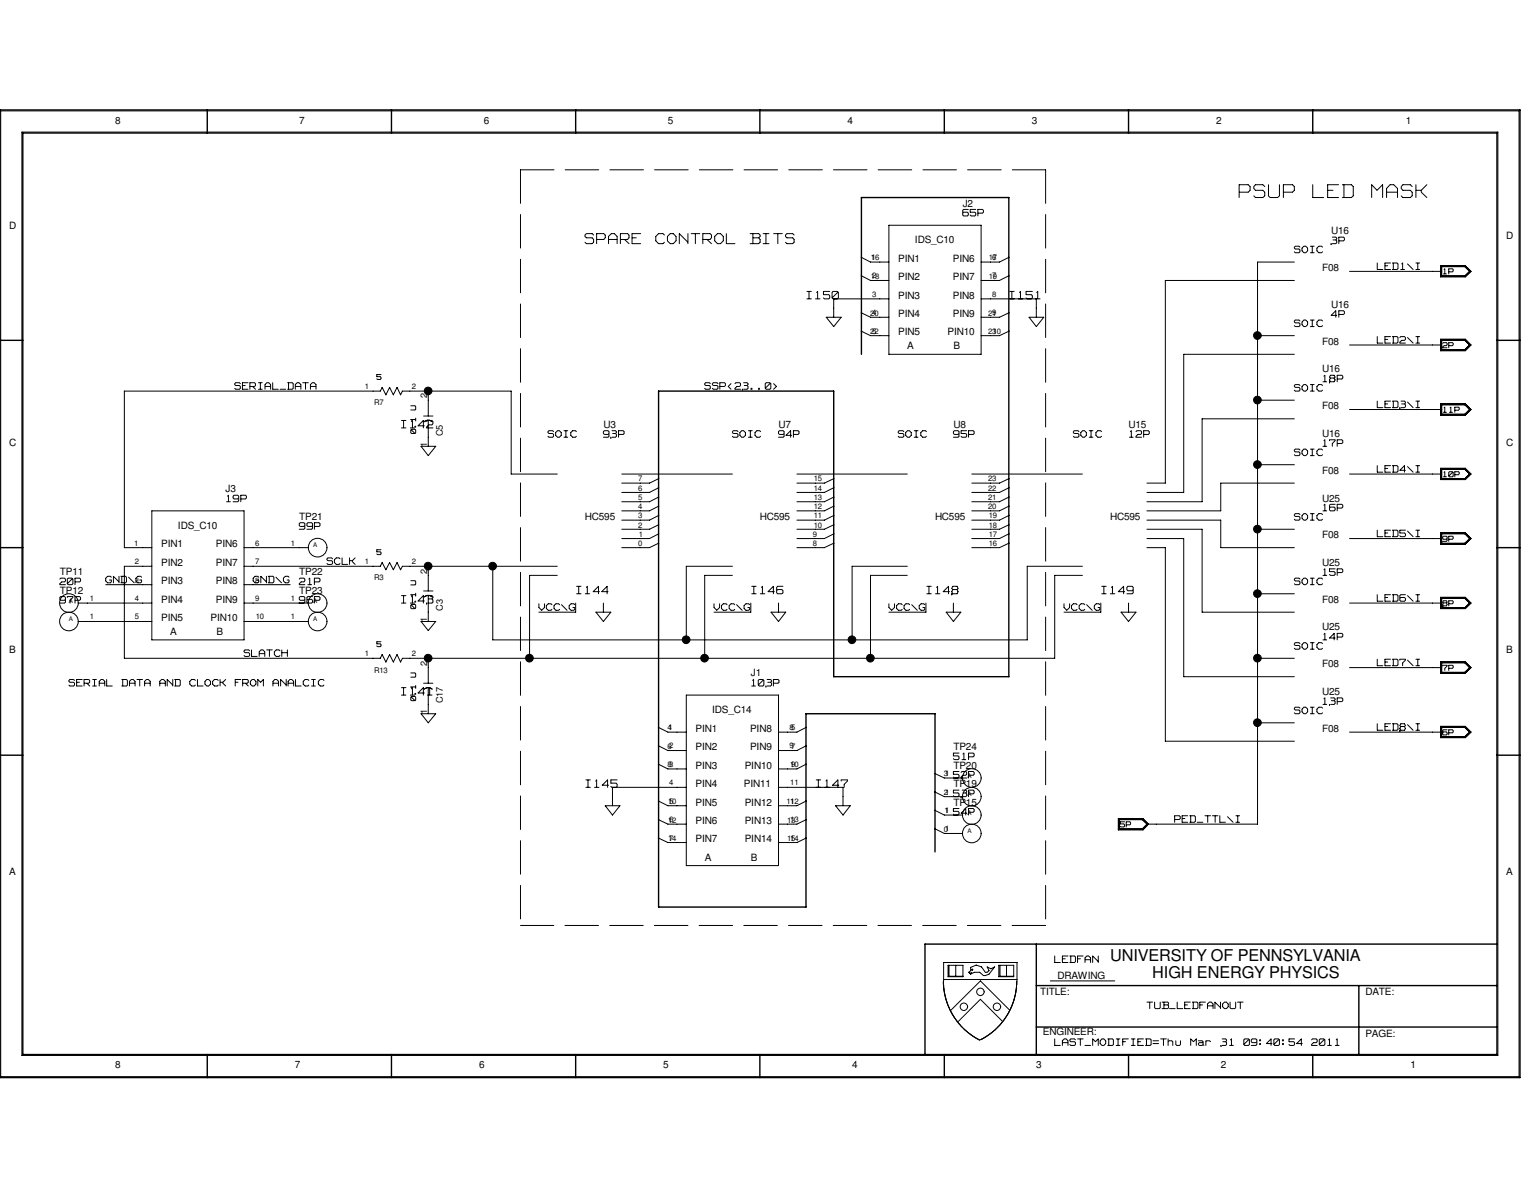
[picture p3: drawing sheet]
<svg xmlns="http://www.w3.org/2000/svg" width="279mm" height="216mm" viewBox="0 0 279 216" stroke-linecap="round" stroke-linejoin="round" font-family="sans-serif">
<defs><g id="words">
<text font-size="4.4" fill="#fff" x="225.3" y="36.3">PSUP LED MASK</text>
<text font-size="3.5" fill="#fff" x="106.3" y="44.7">SPARE CONTROL BITS</text>
<g font-size="3">
<text x="201.8" y="174.6">UNIVERSITY OF PENNSYLVANIA</text>
<text x="209.5" y="177.8">HIGH ENERGY PHYSICS</text>
</g>
<g font-size="2.6" fill="#fff">
<text x="146.7" y="54.6">I150</text>
<text x="183.6" y="54.6">I151</text>
<text x="73" y="78">I142</text>
<text x="73" y="109.9">I143</text>
<text x="104.8" y="108.2">I144</text>
<text x="136.7" y="108.2">I146</text>
<text x="168.5" y="108.2">I148</text>
<text x="200.3" y="108.2">I149</text>
<text x="73" y="126.6">I141</text>
<text x="106.5" y="143.3">I145</text>
<text x="148.4" y="143.3">I147</text>
</g>
<g font-size="2.2" fill="#fff">
<text x="175" y="39.5">65P</text>
<text x="235.3" y="46.1">SOIC</text>
<text x="242" y="44.5">3P</text>
<text x="250.4" y="49.2">LED1\I</text>
<text x="235.3" y="59.6">SOIC</text>
<text x="242" y="57.9">4P</text>
<text x="250.4" y="62.6">LED2\I</text>
<text x="42.7" y="71">SERIAL_DATA</text>
<text x="128.1" y="71">SSP&lt;23..0&gt;</text>
<text x="235.3" y="71.3">SOIC</text>
<text x="240.5" y="69.6">18P</text>
<text x="250.4" y="74.3">LED3\I</text>
<text x="99.6" y="79.7">SOIC</text>
<text x="109.7" y="79.7">93P</text>
<text x="133.1" y="79.7">SOIC</text>
<text x="141.5" y="79.7">94P</text>
<text x="163.3" y="79.7">SOIC</text>
<text x="173.3" y="79.7">95P</text>
<text x="195.1" y="79.7">SOIC</text>
<text x="205.3" y="79.7">12P</text>
<text x="235.3" y="83">SOIC</text>
<text x="240.5" y="81.3">17P</text>
<text x="250.4" y="86">LED4\I</text>
<text x="41.2" y="91.4">19P</text>
<text x="235.3" y="94.7">SOIC</text>
<text x="240.5" y="93">16P</text>
<text x="54.4" y="96.4">99P</text>
<text x="250.4" y="97.7">LED5\I</text>
<text x="10.9" y="106.5">20P</text>
<text x="19.2" y="106.1">GND\G</text>
<text x="46" y="106.1">GND\G</text>
<text x="54.4" y="106.5">21P</text>
<text x="59.4" y="102.8">SCLK</text>
<text x="235.3" y="106.5">SOIC</text>
<text x="240.5" y="104.8">15P</text>
<text x="10.9" y="109.8">97P</text>
<text x="54.4" y="109.8">96P</text>
<text x="98" y="111.1">VCC\G</text>
<text x="129.8" y="111.1">VCC\G</text>
<text x="161.6" y="111.1">VCC\G</text>
<text x="193.4" y="111.1">VCC\G</text>
<text x="250.4" y="109.5">LED6\I</text>
<text x="44.4" y="119.5">SLATCH</text>
<text x="235.3" y="118.2">SOIC</text>
<text x="240.5" y="116.5">14P</text>
<text x="12.5" y="124.9">SERIAL DATA AND CLOCK FROM ANALCIC</text>
<text x="136.7" y="124.9">103P</text>
<text x="250.4" y="121.2">LED7\I</text>
<text x="235.3" y="129.9">SOIC</text>
<text x="240.5" y="128.2">13P</text>
<text x="250.4" y="132.9">LED8\I</text>
<text x="173.3" y="138.3">51P</text>
<text x="173.3" y="141.6">52P</text>
<text x="173.3" y="145">53P</text>
<text x="173.3" y="148.3">54P</text>
<text x="213.5" y="149.6">PED_TTL\I</text>
<text x="191.7" y="175.1">LEDFAN</text>
<text x="208.5" y="183.5">TUB_LEDFANOUT</text>
<text x="191.7" y="190.2">LAST_MODIFIED=Thu Mar 31 09:40:54 2011</text>
</g>
<g font-size="2" fill="#fff">
<text x="75.9" y="78.8" transform="rotate(-90 75.9 78.8)">0.1 U</text>
<text x="75.9" y="110.6" transform="rotate(-90 75.9 110.6)">0.1 U</text>
<text x="75.9" y="127.3" transform="rotate(-90 75.9 127.3)">0.1 U</text>
</g>
<g font-size="1.8">
<text x="20.9" y="22.5">8</text>
<text x="54.4" y="22.5">7</text>
<text x="87.9" y="22.5">6</text>
<text x="121.4" y="22.5">5</text>
<text x="154.1" y="22.5">4</text>
<text x="187.6" y="22.5">3</text>
<text x="221.1" y="22.5">2</text>
<text x="255.6" y="22.5">1</text>
<text x="1.7" y="41.7">D</text>
<text x="175" y="37.5">J2</text>
<text x="163.3" y="47.6">PIN1</text>
<text x="166.3" y="44.2">IDS_C10</text>
<text x="173.2" y="47.6">PIN6</text>
<text x="242" y="42.5">U16</text>
<text x="273.8" y="43.4">D</text>
<text x="163.3" y="50.9">PIN2</text>
<text x="173.2" y="50.9">PIN7</text>
<text x="240.3" y="49.3">F08</text>
<text x="163.3" y="57.6">PIN4</text>
<text x="163.3" y="54.3">PIN3</text>
<text x="173.2" y="57.6">PIN9</text>
<text x="173.2" y="54.3">PIN8</text>
<text x="242" y="56">U16</text>
<text x="163.3" y="61">PIN5</text>
<text x="164.9" y="63.5">A</text>
<text x="172.3" y="61">PIN10</text>
<text x="173.3" y="63.5">B</text>
<text x="240.3" y="62.7">F08</text>
<text x="240.3" y="67.7">U16</text>
<text x="109.7" y="77.7">U3</text>
<text x="141.5" y="77.7">U7</text>
<text x="173.3" y="77.7">U8</text>
<text x="205.1" y="77.7">U15</text>
<text x="240.3" y="74.4">F08</text>
<text x="1.7" y="81.1">C</text>
<text x="240.3" y="79.4">U16</text>
<text x="273.8" y="81.1">C</text>
<text x="41" y="89.5">J3</text>
<text x="240.3" y="86.1">F08</text>
<text x="54.4" y="94.5">TP21</text>
<text x="106.3" y="94.5">HC595</text>
<text x="138.1" y="94.5">HC595</text>
<text x="170" y="94.5">HC595</text>
<text x="201.8" y="94.5">HC595</text>
<text x="240.3" y="91.1">U25</text>
<text x="29.3" y="99.5">PIN1</text>
<text x="32.3" y="96.1">IDS_C10</text>
<text x="39.2" y="99.5">PIN6</text>
<text x="240.3" y="97.8">F08</text>
<text x="10.9" y="107.9">TP12</text>
<text x="10.9" y="104.5">TP11</text>
<text x="29.3" y="106.2">PIN3</text>
<text x="29.3" y="102.9">PIN2</text>
<text x="39.2" y="102.9">PIN7</text>
<text x="39.2" y="106.2">PIN8</text>
<text x="54.4" y="107.9">TP23</text>
<text x="54.4" y="104.5">TP22</text>
<text x="240.3" y="102.9">U25</text>
<text x="29.3" y="112.9">PIN5</text>
<text x="29.3" y="109.6">PIN4</text>
<text x="38.3" y="112.9">PIN10</text>
<text x="39.2" y="109.6">PIN9</text>
<text x="240.3" y="109.6">F08</text>
<text x="1.7" y="118.7">B</text>
<text x="30.9" y="115.4">A</text>
<text x="39.3" y="115.4">B</text>
<text x="240.3" y="114.6">U25</text>
<text x="273.8" y="118.7">B</text>
<text x="136.5" y="122.9">J1</text>
<text x="240.3" y="121.3">F08</text>
<text x="129.5" y="129.7">IDS_C14</text>
<text x="240.3" y="126.3">U25</text>
<text x="126.5" y="136.4">PIN2</text>
<text x="126.5" y="133">PIN1</text>
<text x="136.4" y="136.4">PIN9</text>
<text x="136.4" y="133">PIN8</text>
<text x="173.3" y="136.4">TP24</text>
<text x="240.3" y="133">F08</text>
<text x="126.5" y="143">PIN4</text>
<text x="126.5" y="139.7">PIN3</text>
<text x="135.2" y="143">PIN11</text>
<text x="135.4" y="139.7">PIN10</text>
<text x="173.3" y="143">TP19</text>
<text x="173.3" y="139.7">TP20</text>
<text x="126.5" y="149.7">PIN6</text>
<text x="126.5" y="146.4">PIN5</text>
<text x="135.4" y="146.4">PIN12</text>
<text x="135.4" y="149.7">PIN13</text>
<text x="173.3" y="146.4">TP15</text>
<text x="126.5" y="153.1">PIN7</text>
<text x="135.4" y="153.1">PIN14</text>
<text x="1.7" y="159">A</text>
<text x="128.1" y="156.5">A</text>
<text x="136.5" y="156.5">B</text>
<text x="273.8" y="159">A</text>
<text x="192.2" y="177.9">DRAWING</text>
<text x="189.1" y="180.9">TITLE:</text>
<text x="248.2" y="180.9">DATE:</text>
<text x="189.6" y="188.1">ENGINEER:</text>
<text x="248.2" y="188.4">PAGE:</text>
<text x="20.9" y="194.1">8</text>
<text x="53.6" y="194.1">7</text>
<text x="87.1" y="194.1">6</text>
<text x="120.6" y="194.1">5</text>
<text x="154.9" y="194.1">4</text>
<text x="188.4" y="194.1">3</text>
<text x="221.9" y="194.1">2</text>
<text x="256.4" y="194.1">1</text>
</g>
<g font-size="1.8" fill="#fff">
<text x="262.4" y="50">1P</text>
<text x="262.3" y="63.4">2P</text>
<text x="262.4" y="75.1">11P</text>
<text x="262.4" y="86.8">10P</text>
<text x="262.3" y="98.6">9P</text>
<text x="262.3" y="110.3">8P</text>
<text x="262.3" y="122">7P</text>
<text x="262.3" y="133.7">6P</text>
<text x="203.6" y="150.5">5P</text>
</g>
<g font-size="1.7" fill="#fff">
<text x="68.5" y="69.1">5</text>
<text x="68.5" y="101">5</text>
<text x="68.5" y="117.7">5</text>
</g>
<g font-size="1.7">
<text x="77.7" y="72.4" transform="rotate(-90 77.7 72.4)">2</text>
<text x="77.7" y="81.2" transform="rotate(-90 77.7 81.2)">1</text>
<text x="80.5" y="79.3" transform="rotate(-90 80.5 79.3)">C5</text>
<text x="77.7" y="104.2" transform="rotate(-90 77.7 104.2)">2</text>
<text x="77.7" y="113" transform="rotate(-90 77.7 113)">1</text>
<text x="80.5" y="111.1" transform="rotate(-90 80.5 111.1)">C3</text>
<text x="77.7" y="121" transform="rotate(-90 77.7 121)">2</text>
<text x="77.7" y="129.7" transform="rotate(-90 77.7 129.7)">1</text>
<text x="80.5" y="127.8" transform="rotate(-90 80.5 127.8)">C17</text>
</g>
<g font-size="1.4">
<text x="158.3" y="47.3">16</text>
<text x="158.4" y="47.2">1</text>
<text x="179.7" y="47.3">17</text>
<text x="180.3" y="47.2">6</text>
<text x="158.3" y="50.7">18</text>
<text x="158.5" y="53.9">3</text>
<text x="158.5" y="50.6">2</text>
<text x="179.7" y="50.7">19</text>
<text x="180.3" y="50.6">7</text>
<text x="180.3" y="53.9">8</text>
<text x="158.2" y="57.4">20</text>
<text x="158.5" y="57.3">4</text>
<text x="179.6" y="57.4">21</text>
<text x="180.3" y="57.3">9</text>
<text x="158.2" y="60.7">22</text>
<text x="158.5" y="60.7">5</text>
<text x="179.6" y="60.7">23</text>
<text x="180.5" y="60.7">10</text>
<text x="66.3" y="70.7">1</text>
<text x="74.8" y="70.7">2</text>
<text x="68" y="73.7">R7</text>
<text x="116" y="87.5">7</text>
<text x="116" y="89.2">6</text>
<text x="147.9" y="87.5">15</text>
<text x="147.9" y="89.2">14</text>
<text x="179.6" y="87.5">23</text>
<text x="179.6" y="89.2">22</text>
<text x="116" y="92.5">4</text>
<text x="116" y="90.8">5</text>
<text x="116" y="95.9">2</text>
<text x="116" y="94.2">3</text>
<text x="147.9" y="92.5">12</text>
<text x="147.9" y="90.8">13</text>
<text x="147.9" y="94.2">11</text>
<text x="147.9" y="95.9">10</text>
<text x="179.6" y="90.8">21</text>
<text x="179.6" y="92.5">20</text>
<text x="179.7" y="94.2">19</text>
<text x="179.7" y="95.9">18</text>
<text x="24.4" y="99.1">1</text>
<text x="46.4" y="99.1">6</text>
<text x="52.9" y="99.1">1</text>
<text x="116" y="99.2">0</text>
<text x="116.1" y="97.6">1</text>
<text x="147.8" y="99.2">8</text>
<text x="147.8" y="97.6">9</text>
<text x="179.7" y="97.6">17</text>
<text x="179.7" y="99.2">16</text>
<text x="24.5" y="105.9">3</text>
<text x="24.5" y="102.5">2</text>
<text x="46.4" y="102.5">7</text>
<text x="46.4" y="105.9">8</text>
<text x="66.3" y="102.5">1</text>
<text x="68" y="105.5">R3</text>
<text x="74.8" y="102.5">2</text>
<text x="16.3" y="112.6">1</text>
<text x="16.3" y="109.2">1</text>
<text x="24.5" y="112.6">5</text>
<text x="24.5" y="109.2">4</text>
<text x="46.4" y="109.2">9</text>
<text x="46.5" y="112.6">10</text>
<text x="52.9" y="112.6">1</text>
<text x="52.9" y="109.2">1</text>
<text x="66.3" y="119.3">1</text>
<text x="74.8" y="119.3">2</text>
<text x="68" y="122.2">R13</text>
<text x="121.3" y="136.1">62</text>
<text x="121.3" y="132.7">41</text>
<text x="143.5" y="132.7">85</text>
<text x="143.5" y="136">97</text>
<text x="121.3" y="139.4">83</text>
<text x="121.7" y="142.7">4</text>
<text x="143.6" y="142.7">11</text>
<text x="143.6" y="139.4">10</text>
<text x="143.8" y="139.4">9</text>
<text x="171.6" y="141.1">31</text>
<text x="121.5" y="146.1">10</text>
<text x="121.5" y="149.5">12</text>
<text x="121.7" y="146">5</text>
<text x="121.7" y="149.4">6</text>
<text x="143" y="146.1">11</text>
<text x="143.1" y="149.5">13</text>
<text x="143.6" y="149.4">13</text>
<text x="143.6" y="146">12</text>
<text x="171.6" y="144.4">21</text>
<text x="171.7" y="147.8">1</text>
<text x="121.5" y="152.8">14</text>
<text x="121.7" y="152.8">7</text>
<text x="143.1" y="152.8">15</text>
<text x="143.6" y="152.8">14</text>
<text x="171.6" y="151.2">01</text>
</g>
<g font-size="1.1">
<text x="56.9" y="99.5">A</text>
<text x="12.5" y="112.9">A</text>
<text x="12.5" y="109.6">A</text>
<text x="56.9" y="112.9">A</text>
<text x="56.9" y="109.6">A</text>
<text x="175.9" y="141.4">A</text>
<text x="175.9" y="148.1">A</text>
<text x="175.9" y="144.7">A</text>
<text x="175.9" y="151.4">A</text>
</g>
</g></defs>
<g fill="none" stroke="#000" stroke-width=".25">
<path d="M0 20h276.3v175.8h-276.3zM37.7 20v4.2M71.2 20v4.2M104.6 20v4.2M138.1 20v4.2M171.7 20v4.2M205.1 20v4.2M238.6 20v4.2M4.1 24.2h268v167.4h-268zM0 61.8h4.1M156.6 64.4v-28.5h26.8v87.1h-31.8v-51.9h-31.9v93.7h26.8v-35.1h23.5v25.1M272.1 61.8h4.2"/>
<path d="M0 99.5h4.1M272.1 99.5h4.2M0 137.2h4.1M272.1 137.2h4.2M188.4 179.1h83.7M188.4 171.6v20M247 179.1v12.5M272.1 171.6h-104v19.9M37.7 191.6v4.2M71.2 191.6v4.2M104.6 191.6v4.2M138.1 191.6v4.2"/>
<path d="M171.7 191.6v4.2M188.4 186.6h83.7M205.1 191.6v4.2M238.6 191.6v4.2"/>
</g>
<g fill="none" stroke="#000" stroke-width=".18">
<path d="M.1 20.2h276v175.5h-276zM4 24h268.3v167.8h-268.3zM175 39.1l.2 .1M175 38.3v.7M175.2 38.6l-.2 .1M175.2 38.1l-.2 .1M175.2 38.1h.8M175.2 39.2h.6M175.2 38.6h.6M175.9 38.6l.1 .1M176 38.8v.2M176 39.1l-.1 .1"/>
<path d="M176.4 39.1l.1 .1M176.4 38.1v.5M176.4 38.1h1M176.4 38.6h.8M176.6 39.2h.6M177.2 38.6l.2 .1M177.4 39.1l-.2 .1M177.4 38.8v.2M177.8 38.1h.8M177.8 38.1v1.1M177.8 38.7h.8M178.6 38.1l.2 .1"/>
<path d="M178.8 38.6l-.2 .1M178.8 38.3v.2M225.3 33.6h1.6M225.3 33.6v2.3M225.3 34.9h1.6M226.9 33.6l.3 .3M227.2 34.6l-.3 .3M227.2 34v.5M227.9 33.9v.3M227.9 34.2l.3 .4M227.9 35.6l.3 .3M228.2 33.6l-.2 .3"/>
<path d="M228.3 34.6h1.2M228.3 33.6h1.2M228.3 35.9h1.2M229.6 34.6l.3 .3M229.6 33.6l.3 .3M229.9 35v.6M229.9 35.6l-.3 .3M230.6 35.6l.3 .3M230.6 33.6v2M230.9 35.9h1.3M232.6 33.6v2M232.6 35.6l-.4 .3"/>
<path d="M233.3 33.6v2.3M233.3 33.6h1.6M233.3 34.9h1.6M234.9 33.6l.4 .3M235.3 34v.5M235.3 34.6l-.4 .3M238.6 33.6v2.3M238.7 35.9h1.9M241.3 33.6h2M241.3 33.6l.1 2.3h1.9M241.4 34.6h.9M244 33.6h1.6"/>
<path d="M244 35.9h1.6M244.3 33.6v2.3M245.7 33.6l.3 .3M246 34v1.6M246 35.6l-.3 .3M249.3 33.6l1 .9M249.3 33.6v2.3M251.3 33.6l-1 1M251.3 33.6v2.3M252.1 34.3v1.6M252.1 34.9h1.9M252.7 33.6l-.6 .6"/>
<path d="M252.7 33.6h.6M253.4 33.6l.6 .6M254 34.3v1.6M254.7 33.9v.3M254.7 34.2l.3 .4M254.7 35.6l.3 .3M255 33.6l-.2 .3M255.1 34.6h1.2M255.1 33.6h1.2M255.1 35.9h1.2M256.4 33.6l.3 .3M256.4 34.6l.3 .3"/>
<path d="M256.7 35v.6M256.7 35.6l-.3 .3M257.4 33.6v2.3M257.4 34.6h.9M258.4 34.6v.3M258.4 35l1 .9M259.4 33.6l-1 1M106.3 42.7v.2l.3 .3h1M106.3 44l.3 .3h1M107.6 42.5h-1l-.2 .2M107.7 42.5l.2 .2M107.7 43.2l.2 .3"/>
<path d="M107.9 43.6v.4M107.9 44l-.2 .3M108.5 42.5v1.8M108.5 42.5h1.2M108.5 43.5h1.2M109.8 42.5l.2 .2M110 43.2l-.2 .3M110 42.8v.4M110.6 43v1.3M110.7 43.5h1.4M111.1 42.5l-.5 .5M111.2 42.5h.4"/>
<path d="M111.7 42.5l.5 .5M112.2 43v1.3M112.8 42.5h1.2l.3 .2M112.8 42.5v1.8M113.6 43.6l.7 .7M114.3 43.2l-.3 .3h-1.2M114.3 42.8v.4M114.9 42.5h1.6M114.9 42.5v1.8M114.9 44.3h1.6M114.9 43.2h.8M119.2 43v.7"/>
<path d="M119.2 43.8l.5 .5M119.7 42.5l-.5 .5M119.8 44.3h.7M119.8 42.5h.7M120.5 42.5l.3 .2M120.8 44l-.3 .3M121.3 43.8l.5 .5M121.3 43v.7M121.8 42.5l-.5 .5M121.9 44.3h.4M121.9 42.5h.4M122.4 42.5l.5 .5"/>
<path d="M122.9 43v.7M122.9 43.8l-.5 .5M123.5 42.5l1.5 1.5M123.5 42.5v1.8M125.1 42.5v1.8M125.6 42.5h1.6M126.4 42.5v1.8M127.8 42.5h1.2M127.8 42.5v1.8M127.8 43.5h1.2M128.6 43.6l.7 .7M129.1 42.5l.2 .2"/>
<path d="M129.3 43.2l-.2 .3M129.3 42.8v.4M129.9 43.8l.5 .5M129.9 43v.7M130.4 42.5l-.5 .5M130.5 44.3h.4M130.5 42.5h.4M131 42.5l.5 .5M131.5 43v.7M131.5 43.8l-.5 .5M132 42.5v1.8M132.1 44.3h1.5"/>
<path d="M136.4 44.3h1.5M136.4 42.5h1.5M136.9 42.5v1.7M136.9 43.2h1M137.9 42.5l.3 .2M137.9 43.2l.3 .3M138.2 42.8v.2l-.2 .2M138.2 43.6v.4M138.2 44l-.3 .3M138.7 44.3h1.1M138.7 42.5h1.1M139.2 42.5v1.7"/>
<path d="M140.6 42.5h1.6M141.4 42.5v1.8M142.8 42.7v.2l.2 .3M142.8 44l.2 .3M143 42.5l-.2 .2M143.1 44.3h1M143.1 42.5h1M143.1 43.2h1M144.1 42.5l.3 .2M144.1 43.2l.3 .3M144.4 43.6v.4M144.4 44l-.3 .3"/>
<path d="M146.7 54.3h.8M146.7 53h.8M147.1 53v1.3M148.3 54.3h.8M148.6 53l-.1 .2M148.6 53v1.3M149.7 54.1l.2 .2h.7M149.7 53v.6M149.7 53h1.1M149.7 53.6h.9M150.2 57.7h2.7l-1.3 1.7zM150.7 53.6l.1 .2"/>
<path d="M150.8 54.1l-.1 .2M150.8 53.8v.3M151.3 54.1l.1 .2M151.3 53.2v.9M151.4 53l-.1 .2M151.5 54.3h10.1M151.5 53h.7M151.6 54.3v3.4M152.2 53.2l-.9 .9M152.2 53l.2 .2h-.2M152.4 54.1l-.2 .2M152.4 53.2v.9"/>
<path d="M156.6 50.1l1.6 .9h3.4M156.6 46.8l1.6 .8h3.4M156.6 56.9l1.6 .8h3.4M161.6 40.9h16.8v23.5h-16.8zM178.4 54.3h10.7M183.4 50.1l-1.7 .9h-3.3M183.4 46.8l-1.7 .8h-3.3M183.4 56.9l-1.7 .8h-3.3M183.6 53h.8M183.9 53v1.3M185.5 53l-.2 .2M185.5 53v1.3"/>
<path d="M186.5 54.1l.2 .2M186.5 53v.6M186.6 53h1.1M186.6 53.6h.9M187.1 57.7h2.6l-1.3 1.7zM187.5 53.6l.2 .2M187.7 54.1l-.2 .2M187.7 53.8v.3M188.4 54.3v3.4M188.6 53l-.1 .2M188.6 53v1.3M235.3 44.9v.1"/>
<path d="M235.3 58.3v.2M235.3 58.5l.2 .2M235.3 59.2l.2 .2M235.3 45.1l.2 .2M235.3 45.8l.2 .1M235.3 47.6h-6.7v102.2h-20.1M235.3 51h-23.5v36.8h-3.3M235.5 58.2l-.2 .1M235.5 44.7l-.2 .2M235.5 58.2h.6M235.5 59.4h.6M235.5 44.7h.6"/>
<path d="M235.5 45.9h.6M235.5 58.7h.6M235.5 45.3h.6M236.1 45.3l.2 .4M236.1 58.2l.2 .1M236.1 58.7l.2 .1M236.1 44.7l.2 .2M236.3 58.9v.2M236.3 59.2l-.2 .2M236.3 45.8l-.2 .1M236.7 59l.4 .4h.2M236.7 45.6l.4 .3h.2"/>
<path d="M236.7 45.1v.5M236.7 58.5v.5M237.3 58.2h-.2l-.4 .3M237.3 44.7h-.2l-.4 .4M237.4 44.7l.3 .4M237.4 58.2l.3 .3M237.7 45.1v.5M237.7 58.5v.5M237.7 59l-.3 .4M237.7 45.6l-.3 .3M238.2 58.2h.7M238.2 59.4h.7"/>
<path d="M238.2 44.7h.7M238.2 45.9h.7M238.5 44.8v1.1M238.5 58.2v1.1M239.4 45.1v.5M239.4 58.5v.5M239.4 59l.3 .4M239.4 45.6l.3 .3M239.7 58.2l-.3 .3M239.7 44.7l-.3 .4M239.8 58.2h.4M239.8 59.4h.4"/>
<path d="M239.8 44.7h.4M239.8 45.9h.4M240.2 58.2l.2 .1M240.2 44.7l.2 .2M240.4 59.2l-.2 .2M240.4 45.8l-.2 .1M242 44.3h.1M242.2 43.1h.6M242.2 44.3h.6M242.3 43.6h.5M242.8 43.1l.2 .2M242.8 56.5v1.2"/>
<path d="M242.8 56.5l-.8 .8h1M242.9 43.6l.1 .2M243 43.3v.1M243 43.8v.3M243 44.1l-.2 .2M243 43.4l-.2 .2M243.4 56.5h.8M243.4 43.1v1.2M243.4 56.5v1.2M243.4 43.1h.8M243.4 57.1h.8M243.4 43.8h.8"/>
<path d="M244.2 56.5l.2 .1M244.2 43.1l.2 .2M244.4 57l-.2 .1M244.4 43.3l-.2 .5M244.4 56.7v.2M245.3 49.3h16.8M250.4 47.8v1.2M250.4 49h1M251.8 47.8v1.2M251.8 47.8h1M251.8 49h1M251.8 48.3h.5"/>
<path d="M253.1 47.8h.8M253.1 49h.8M253.3 47.8v1.1M254 47.8l.1 .2M254.1 48.8l-.1 .2M254.1 48v.8M254.6 49h.7M255 47.8l-.2 .2M255 47.8v1.1M255.9 48l1 1M257.4 47.8h.7M257.4 49h.7"/>
<path d="M257.7 47.8v1.1M261.9 48.3h4.5l1 1-1 1h-4.5zM262 48.3h4.4l.9 1-.9 .9h-4.4zM262 48.4h4.3l.9 .9-.9 .9h-4.3zM262.1 48.5h4.2l.8 .8-.8 .8h-4.2zM262.4 49.8h.5M262.6 48.9v.8M262.6 48.9l-.1 .1M263.4 48.9v.9M263.4 48.9h.6M263.4 49.4h.6M264 48.9l.2 .1"/>
<path d="M264.2 49v.2M264.2 49.2l-.2 .2M42.7 69.7v.1M42.7 69.9l.1 .2M42.7 70.6l.1 .1M42.8 69.6l-.1 .1M42.9 69.6h.6M42.9 70.7h.6M42.9 70.1h.6M43.5 69.6l.2 .1M43.5 70.1l.2 .1M43.7 70.3v.2"/>
<path d="M43.7 70.6l-.2 .1M44.1 69.6h1M44.1 69.6v1.1M44.1 70.7h1M44.1 70.1h.5M45.4 69.6h.8M45.4 69.6v1.1M45.5 70.2h.7M46 70.3l.4 .4M46.3 69.6l.1 .1M46.4 70.1l-.1 .1M46.4 69.8v.2"/>
<path d="M47 69.6h.7M47 70.7h.7M47.3 69.6v1.1M48.2 69.9v.8M48.2 70.2h.9M48.8 69.6h-.2l-.4 .3M48.9 69.6l.3 .3M49.2 69.9v.8M49.6 69.6v1.1M49.6 70.7h1M50.9 70.7h1M52.3 69.6h.8"/>
<path d="M52.3 70.7h.8M52.5 69.6v1.1M53.1 69.6l.2 .1M53.3 70.6l-.2 .1M53.3 69.8v.7M53.7 69.9v.8M53.7 70.2h1M54 69.6l-.3 .3M54.1 69.6h.2M54.4 69.6l.3 .3M54.7 69.9v.8M55 69.6h1"/>
<path d="M55.5 69.6v1.1M56.4 69.9v.8M56.5 70.2h.9M56.8 69.6l-.4 .3M56.8 69.6h.3M57.1 69.6l.3 .3M57.4 69.9v.8M68.5 68.8l.1 .2M68.5 68.1v.4M68.5 68.5h.6M68.5 68.1h.8M68.7 69h.4"/>
<path d="M69.1 68.5l.2 .1M69.3 68.6v.2M69.3 68.8l-.2 .2M73 76.4h.8M73 77.8h.8M73.4 76.5v1.2M74.6 77.8h.8M74.7 76.2l.1 .2M74.7 78.7l.1 .1M74.7 78.2v.4M74.7 73.7h.7M74.7 74.5h.7"/>
<path d="M74.7 76.2h.8M74.8 78.1h.1M74.8 78l-.1 .1M74.8 78.8h.6M74.8 78.2l.6 .5M74.8 78h.6M75 76.4l-.2 .2M75 76.5v1.2M75.4 73.7l.2 .2M75.4 77.5v.1M75.4 77.5h.2M75.4 78l.2 .1"/>
<path d="M75.6 73.9v.4M75.6 76v.5M75.6 77.5l-.1 .1M75.6 78.2v.4M75.6 74.4l-.2 .1M75.6 78.7l-.2 .1M76 77.4h1.1M77 76.5v1.3M77 76.4l-1 1M77 75.6h1.7M77.3 76.5h.1M77.6 77.6v.2h1.1"/>
<path d="M77.7 76.4l-.1 .2M77.8 76.4h.7M77.9 71.1v4.5M77.9 76.4v4.7M77.9 77.2l-.3 .4M78 77.2h.5M78.1 76.4h-.5l-.5 .3M78.2 76.4l.4 .3M78.4 76.5h.1M78.5 76.4l.2 .2M78.7 76.7v.3M78.7 77l-.2 .2"/>
<path d="M99.6 78.4v.2M99.6 78.6l.2 .2M99.6 79.3l.2 .2M99.8 78.3l-.1 .1M99.8 78.3h.6l.2 .1M99.8 78.8h.7l.1 .2M100.6 79.3l-.2 .2h-.6M100.6 79v.2M101 79.1l.3 .4M101 78.7v.4M101.3 78.3l-.3 .3M101.4 78.3h.2l.4 .3"/>
<path d="M102 79.1l-.4 .4h-.2M102 78.7v.4M102.5 78.3h.7M102.5 79.5h.7M102.9 78.3v1.1M103.8 78.7v.4M103.8 79.1l.3 .4M104.1 78.3l-.3 .3M104.1 78.3h.5M104.1 79.5h.5M104.6 78.3l.2 .1M104.8 79.3l-.2 .2"/>
<path d="M109.7 78.8l.2 .2M109.7 78.5v.2M109.7 79.5h.8M109.9 78.3l-.2 .1M109.9 78.3h.6M109.9 79h.6M110.5 78.3l.2 .1M110.7 78.8l-.2 .2M110.7 79.3l-.2 .2M110.7 78.5v.7M111 79.5h.1M111.3 78.3h.5"/>
<path d="M111.3 79.5h.5M111.4 78.8h.4M111.9 78.3l.2 .1M111.9 78.8l.2 .2M112.1 78.5v.1M112.1 79v.2M112.1 79.3l-.2 .2M112.1 78.6l-.2 .2M112.4 78.3h.8M112.4 78.3v1.2M112.5 79h.7M113.3 78.3l.2 .1"/>
<path d="M113.5 78.8l-.2 .2M113.5 78.5v.2M128.1 69.7v.1M128.1 69.9l.2 .2M128.1 70.6l.2 .1M128.3 69.6l-.2 .1M128.3 69.6h.6M128.3 70.7h.6M128.3 70.1h.6M128.9 69.6l.2 .1M128.9 70.1l.2 .1M129.1 70.3v.2"/>
<path d="M129.1 70.6l-.2 .1M129.5 69.7v.1M129.5 69.9l.2 .2M129.5 70.6l.2 .1M129.7 69.6l-.2 .1M129.7 69.6h.6M129.7 70.7h.6M129.7 70.1h.6M130.3 69.6l.2 .1M130.3 70.1l.2 .1M130.5 70.3v.2M130.5 70.6l-.2 .1"/>
<path d="M130.9 69.6h.8M130.9 69.6v1.1M130.9 70.2h.8M131.7 69.6l.2 .1M131.9 70.1l-.2 .1M131.9 69.8v.2M132.4 70.2l.5 .5M132.9 69.7l-.5 .5M133.1 78.4v.2M133.1 78.6l.2 .2M133.1 79.3l.2 .2M133.3 78.3l-.1 .1"/>
<path d="M133.3 78.3h.6M133.3 79.5h.6M133.3 78.8h.6M133.6 70.6v.1M133.6 70.7h1M133.8 69.6l-.2 .1M133.8 69.6h.6l.2 .1M133.9 70.2l-.3 .4M134 78.3l.2 .1M134 78.8l.2 .2M134.2 79v.2M134.2 79.3l-.2 .2"/>
<path d="M134.5 79.1l.3 .4M134.5 78.7v.4M134.6 69.8v.2M134.6 70.1l-.1 .1h-.5M134.8 78.3l-.3 .3M134.9 78.3h.2M134.9 79.5h.2M135 70.7h.1M135.2 69.6h.6M135.2 70.7h.6M135.2 78.3l.3 .3M135.3 70.1h.5"/>
<path d="M135.5 78.7v.4M135.5 79.1l-.3 .4M135.8 69.6l.2 .1M135.8 70.1l.2 .1M136 69.8h.1M136 70.3v.2M136 70.6l-.2 .1M136 69.9l-.2 .2M136.1 78.3h.6M136.1 79.5h.6M136.4 78.3v1.1M136.5 70.6h.2"/>
<path d="M136.5 70.6v.1M136.6 70.7h.1M136.7 70.6v.1M137.2 79.1l.4 .4M137.2 78.7v.4M137.6 78.3l-.4 .3M137.6 78.3h.4M137.6 79.5h.4M137.9 70.6h.1M137.9 70.6v.1M137.9 70.7h.1M138 70.6v.1"/>
<path d="M138.1 78.3l.2 .1M138.3 79.3l-.2 .2M139.1 70.6l.2 .1M139.1 69.8v.7M139.3 69.6l-.2 .1M139.3 69.6h.6M139.3 70.7h.6M139.9 69.8l-.8 .7M140 69.7h.1M140 69.6l.1 .1M140.1 70.6l-.1 .1M140.1 69.8v.7"/>
<path d="M140.6 69.7l.5 .5M141.1 70.3l-.5 .4M141.5 79.5h.8M141.5 78.8l.2 .2M141.5 78.5v.2M141.7 78.3l-.2 .1M141.7 78.3h.6M141.7 79h.6M142.4 78.3l.1 .1M142.5 78.8l-.1 .2M142.5 79.3l-.1 .2M142.5 78.5v.7"/>
<path d="M142.9 79.1h1M143.7 78.3v1.2M143.7 78.3l-.8 .8M144.2 78.3h.8M144.2 78.3v1.2M144.3 79h.7M145.1 78.3l.1 .1M145.2 78.8l-.1 .2M145.2 78.5v.2M156.6 60.2l1.6 .8h3.4M163.3 78.4v.2M163.3 78.6l.1 .2"/>
<path d="M163.3 79.3l.1 .2M163.4 78.3l-.1 .1M163.5 78.3h.6l.2 .1M163.5 78.8h.6l.2 .2M164.3 79.3l-.2 .2h-.6M164.3 79v.2M164.6 79.1l.4 .4M164.6 78.7v.4M165 78.3l-.4 .3M165 78.3h.3M165 79.5h.3M165.3 78.3l.4 .3"/>
<path d="M165.7 78.7v.4M165.7 79.1l-.4 .4M166.2 78.3h.7M166.2 79.5h.7M166.5 78.3v1.1M167.4 78.7v.4M167.4 79.1l.3 .4M167.7 78.3l-.3 .3M167.8 78.3h.4M167.8 79.5h.4M168.2 78.3l.2 .1M168.4 79.3l-.2 .2"/>
<path d="M173.3 78.5v.2M173.3 79.5h.8M173.3 78.8l.2 .2M173.5 78.3l-.2 .1M173.5 78.3h.6M173.5 79h.6M174.2 78.3l.1 .1M174.3 78.8l-.1 .2M174.3 78.5v.7M174.3 79.3l-.1 .2M174.7 79.3l.2 .2M174.7 78.3v.5"/>
<path d="M174.8 78.3h.9M174.8 78.8h.7M174.9 79.5h.6M175.6 78.8l.1 .2M175.7 79.3l-.1 .2M175.7 79v.2M176.1 78.3h.8M176.1 78.3v1.2M176.1 79h.8M176.9 78.3l.2 .1M177.1 78.8l-.2 .2M177.1 78.5v.2"/>
<path d="M183.4 60.2l-1.7 .8h-3.3M195.1 78.4v.2M195.1 78.6l.2 .2M195.1 79.3l.2 .2M195.3 78.3l-.1 .1M195.3 78.3h.6M195.3 79.5h.6M195.3 78.8h.6M196 78.3l.1 .1M196 78.8l.1 .2M196.1 79v.2M196.1 79.3l-.1 .2"/>
<path d="M196.5 79.1l.3 .4M196.5 78.7v.4M196.8 78.3l-.3 .3M196.8 78.3h.3M196.8 79.5h.3M197.1 78.3l.4 .3M197.5 78.7v.4M197.5 79.1l-.4 .4M198 78.3h.7M198 79.5h.7M198.3 78.3v1.1M199.2 78.7v.4"/>
<path d="M199.2 79.1l.4 .4M199.6 78.3l-.4 .3M199.6 78.3h.4M199.6 79.5h.4M200.1 78.3l.1 .1M200.2 79.3l-.1 .2M205.3 79.5h.7M205.7 78.3l-.2 .1M205.7 78.3v1.1M206.5 79.3v.2M206.5 79.5h1M206.7 78.3l-.2 .1"/>
<path d="M206.7 78.3h.6M206.8 79l-.3 .3M206.9 79h.4M207.3 78.3l.2 .1M207.5 78.5v.2M207.5 78.8l-.2 .2M207.9 78.3h.8M207.9 78.3v1.2M207.9 79h.8M208.7 78.3l.2 .1M208.9 78.8l-.2 .2M208.9 78.5v.2"/>
<path d="M228.6 61h6.7M228.6 72.7h6.7M235.3 70.1v.1M235.3 70.2l.2 .2M235.3 70.9l.2 .2M235.3 64.4h-20.1v25.1h-6.7M235.3 76.1h-16.8v15.1h-10M235.5 69.9l-.2 .1M235.5 69.9h.6M235.5 71.1h.6M235.5 70.4h.6M236.1 69.9l.2 .2"/>
<path d="M236.1 70.4l.2 .2M236.3 70.6v.3M236.3 70.9l-.2 .2M236.7 70.7l.4 .4h.2M236.7 70.3v.4M237.3 69.9h-.2l-.4 .3M237.4 69.9l.3 .3M237.7 70.3v.4M237.7 70.7l-.3 .4M238.2 69.9h.7M238.2 71.1h.7M238.5 69.9v1.1"/>
<path d="M239.4 70.3v.4M239.4 70.7l.3 .4M239.7 69.9l-.3 .3M239.8 69.9h.4M239.8 71.1h.4M240.2 69.9l.2 .2M240.4 70.9l-.2 .2M240.5 69.4h.7M240.8 79.9l-.1 .2M240.8 68.2l-.1 .2M240.8 68.2v1.1M240.8 80v1.1"/>
<path d="M241.7 69.4h.1M241.7 79.9v.2M241.7 79.9h1M241.9 68.2l-.2 .3 .2 .2-.2 .3 .2 .4M241.9 68.2h.6M241.9 68.7h.6M241.9 69.4h.6M242.5 68.2l.2 .3-.2 .2 .2 .3-.2 .4M242.7 79.9v.2M243.1 68.2v1.2M243.1 80v1.1M243.1 79.9h.8"/>
<path d="M243.1 68.2h.8M243.1 68.9h.8M243.9 79.9l.2 .2M243.9 68.2l.2 .2M244.1 68.4v.3M244.1 68.7l-.2 .2M245.3 74.4h16.8M245.3 62.7h16.8M250.4 61.2v1.2M250.4 72.9v1.2M250.4 62.4h1M250.4 74.1h1"/>
<path d="M251.8 61.2v1.2M251.8 72.9v1.2M251.8 61.2h1M251.8 72.9h1M251.8 62.4h1M251.8 61.7h.5M251.8 74.1h1M251.8 73.4h.5M253.1 61.2h.8M253.1 62.4h.8M253.1 72.9h.8M253.1 74.1h.8"/>
<path d="M253.3 61.2v1.1M253.3 72.9v1.1M254 61.2l.1 .1M254 72.9l.1 .2M254.1 62.2l-.1 .2M254.1 73.9l-.1 .2M254.1 61.4v.7M254.1 73.1v.8M254.5 74.1h.1M254.5 62.2v.2M254.5 62.4h1M254.6 61.2l-.1 .1"/>
<path d="M254.7 61.2h.6M254.7 72.9h.6M254.7 74.1h.6M254.8 61.8l-.3 .4M254.8 73.4h.5M254.8 61.8h.5M255.3 61.2l.2 .1M255.3 72.9l.2 .2M255.4 73.4l.1 .2M255.5 61.4v.2M255.5 73.1v.1M255.5 73.6v.3"/>
<path d="M255.5 61.7l-.2 .1M255.5 73.9l-.2 .2M255.5 73.2l-.2 .2M255.9 61.3l1 1.1M255.9 73.1l1 1M257.4 61.2h.7M257.4 62.4h.7M257.4 72.9h.7M257.4 74.1h.7M257.7 61.2v1.1M257.7 72.9v1.1M261.9 61.6h4.5l1 1.1-1 1.1h-4.5z"/>
<path d="M261.9 73.4h4.5l1 1-1 1h-4.5zM262 61.7h4.4l.9 1-.9 1h-4.4zM262 73.4h4.4l.9 1-.9 1h-4.4zM262 61.8h4.3l.9 .9-.9 .9h-4.3zM262 73.5h4.3l.9 .9-.9 .9h-4.3zM262.1 61.8h4.2l.8 .9-.8 .8h-4.2zM262.1 73.6h4.2l.8 .8-.8 .9h-4.2zM262.3 63.1v.1M262.3 63.2h.8M262.4 74.9h.5M262.5 62.8l-.2 .3M262.6 62.8h.3"/>
<path d="M262.6 74v.9M262.6 74l-.1 .1M262.9 62.3h-.5l-.1 .1M262.9 62.3l.2 .1M263.1 62.4v.2M263.1 62.7l-.2 .1M263.4 62.3v.9M263.4 62.3h.6M263.4 62.8h.6M263.5 74.9h.5M263.7 74l-.1 .1M263.7 74v.9"/>
<path d="M264 62.3l.2 .1M264.2 62.4v.2M264.2 62.7l-.2 .1M264.5 74v.9M264.5 74h.6M264.5 74.5h.6M265.1 74l.2 .1M265.3 74.2v.1M265.3 74.4l-.2 .1M27.6 92.8h16.8v23.5h-16.8zM41.2 91.2h.7M41.5 90l-.1 .2"/>
<path d="M41.5 90v1.1M42.4 90.5l.1 .2M42.4 90.2v.3M42.4 91.2h.8M42.5 90l-.1 .2M42.6 90.7h.6M42.6 90h.6M43.2 90l.2 .2M43.3 90.6l-.1 .1M43.4 91l-.2 .2M43.4 90.2v.8M43.8 90h.8"/>
<path d="M43.8 90v1.2M43.8 90.7h.8M44.4 99.5h11.7M44.6 90l.2 .2M44.8 90.5l-.2 .2M44.8 90.2v.3M54.4 95.2v.3l.2 .2M54.4 96.2h.8M54.6 95l-.2 .2M54.6 95.7h.6M54.6 95h.6M55.2 95l.2 .2"/>
<path d="M55.4 95.5l-.2 .2M55.4 96l-.2 .2M55.4 95.2v.8M55.8 95.2v.3l.2 .2M55.8 96.2h.8M56 95l-.2 .2M56 95.7h.6M56 95h.6M56.6 95l.2 .2M56.8 95.5l-.2 .2M56.8 96l-.2 .2M56.8 95.2v.8"/>
<path d="M57.1 95h.9M57.1 95v1.2M57.2 95.7h.8M58 95l.2 .2M58.2 95.2v.3l-.2 .2M68.5 99.9v.4M68.5 99.9h.8M76.5 81.1h2.7l-1.3 1.7zM101.3 86.1h-8.4v-15h-19.7l-.4 .7-.6-1.4-.7 1.4-.7-1.4-.7 1.4-.6-1.4-.4 .7h-46.5v28.4h5M113 86.1h20.1M119.7 93.7l-1.6 .8h-5.1M119.7 98.7l-1.6 .8h-5.1"/>
<path d="M119.7 95.4l-1.6 .8h-5.1M119.7 97l-1.6 .9h-5.1M119.7 88.6l-1.6 .9h-5.1M119.7 90.3l-1.6 .9h-5.1M119.7 92l-1.6 .8h-5.1M119.7 87l-1.6 .8h-5.1M144.9 86.1h20M151.6 93.7l-1.7 .8h-5M151.6 98.7l-1.7 .8h-5M151.6 95.4l-1.7 .8h-5M151.6 97l-1.7 .9h-5M151.6 88.6l-1.7 .9h-5"/>
<path d="M151.6 90.3l-1.7 .9h-5M151.6 92l-1.7 .8h-5M151.6 87l-1.7 .8h-5M176.7 86.1h20.1M183.4 93.7l-1.7 .8h-5M183.4 98.7l-1.7 .8h-5M183.4 95.4l-1.7 .8h-5M183.4 97l-1.7 .9h-5M183.4 88.6l-1.7 .9h-5M183.4 90.3l-1.7 .9h-5M183.4 92l-1.7 .8h-5M183.4 87l-1.7 .8h-5"/>
<path d="M208.5 94.5h13.4v5h13.4M208.5 99.5h3.3v35.2h23.5M208.5 96.2h10v15.1h16.8M208.5 97.9h6.7v25.1h20.1M228.6 96.2h6.7M228.6 84.5h6.7M235.3 81.8v.1M235.3 93.5l.2 .4M235.3 94.4l.2 .1M235.3 82l.2 .1M235.3 82.6l.2 .2M235.3 87.8h-13.4v5h-13.4"/>
<path d="M235.5 93.3l-.2 .2M235.5 81.6l-.2 .1M235.5 93.3h.6M235.5 94.5h.6M235.5 81.6h.6M235.5 82.8h.6M235.5 93.9h.6M235.5 82.1h.6M236.1 93.3l.2 .2M236.1 93.9l.2 .1M236.1 81.6l.2 .2M236.1 82.1l.2 .2"/>
<path d="M236.3 82.6l-.2 .2M236.3 82.3v.3M236.3 94.1v.2M236.3 94.4l-.2 .1M236.7 94.2l.4 .3h.2M236.7 82.5l.4 .3h.2M236.7 82v.4M236.7 93.7v.4M237.3 93.3h-.2l-.4 .4M237.3 81.6h-.2l-.4 .4M237.4 93.3l.3 .4M237.4 81.6l.3 .4"/>
<path d="M237.7 82v.4M237.7 93.7v.4M237.7 94.2l-.3 .3M237.7 82.5l-.3 .3M238.2 93.3h.7M238.2 94.5h.7M238.2 81.6h.7M238.2 82.8h.7M238.5 81.7v1.1M238.5 93.4v1.1M239.4 82v.4M239.4 93.7v.4"/>
<path d="M239.4 94.2l.3 .3M239.4 82.5l.3 .3M239.7 93.3l-.3 .4M239.7 81.6l-.3 .4M239.8 93.3h.4M239.8 94.5h.4M239.8 81.6h.4M239.8 82.8h.4M240.2 93.3l.2 .2M240.2 81.6l.2 .2M240.4 94.4l-.2 .1M240.4 82.6l-.2 .2"/>
<path d="M240.5 92.8h.7M240.5 81.1h.7M240.8 91.7l-.1 .1M240.8 91.7v1.1M241.7 92.7l.2 .1M241.7 91.9v.7M241.9 92.2l-.2 .1M241.9 91.7l-.2 .1M241.9 92.8h.6M241.9 91.7h.8M241.9 92.2h.6M242.2 80.6v.5"/>
<path d="M242.5 92.2l.2 .1M242.7 80.1l-.5 .5M242.7 92.4v.2M242.7 92.7l-.2 .1M243.1 91.7v1.1M243.1 91.7h.8M243.1 92.3h.8M243.1 80.6h.8M243.9 91.7l.2 .1M244.1 80.4l-.2 .2M244.1 80.1v.3M244.1 91.9v.2"/>
<path d="M244.1 92.2l-.2 .1M245.3 97.9h16.8M245.3 86.1h16.8M250.4 84.6v1.2M250.4 96.4v1.1M250.4 97.5h1M250.4 85.8h1M251.8 84.7v1.1M251.8 96.4v1.1M251.8 96.4h1M251.8 84.6h1M251.8 97.5h1"/>
<path d="M251.8 96.9h.5M251.8 85.8h1M251.8 85.1h.5M253.1 96.4h.8M253.1 97.5h.8M253.1 84.6h.8M253.1 85.8h.8M253.3 84.7v1.1M253.3 96.4v1.1M254 96.4l.1 .1M254 84.6l.1 .2M254.1 96.6v.8l-.1 .1"/>
<path d="M254.1 84.8v.8l-.1 .2M254.5 96.4v.5M254.5 97.4l.1 .1M254.5 96.4h1M254.5 96.9h.8M254.5 85.5h1M254.7 97.5h.6M255.3 96.9l.2 .1M255.3 84.7v1.1M255.3 84.6l-.8 .9M255.5 97.1l-.2 .4M255.9 96.5l1 1"/>
<path d="M255.9 84.8l1 1M257.4 96.4h.7M257.4 97.5h.7M257.4 84.6h.7M257.4 85.8h.7M257.7 84.7v1.1M257.7 96.4v1.1M261.9 85.1h4.5l1 1-1 1.1h-4.5zM261.9 96.8h4.5l1 1.1-1 1h-4.5zM262 85.2h4.4l.9 .9-.9 1h-4.4zM262 96.9h4.4l.9 1-.9 .9h-4.4zM262 85.3h4.3l.9 .8-.9 .9h-4.3z"/>
<path d="M262 96.9h4.3l.9 1-.9 .9h-4.3zM262.1 97h4.2l.8 .9-.8 .8h-4.2zM262.1 85.3h4.2l.8 .8-.8 .9h-4.2zM262.3 97.6v.2M262.3 97.8l.1 .2h.5M262.3 98.4h.6M262.4 86.7h.5M262.6 85.8v.8M262.6 85.7l-.1 .2M262.9 97.5h-.5l-.1 .1M262.9 97.5l.2 .1M263 97.9l-.1 .1"/>
<path d="M263.1 97.6v.6M263.1 98.3l-.2 .1M263.4 86.5l.1 .2M263.4 85.9v.6M263.4 97.5v.9M263.4 97.5h.6M263.4 98h.6M263.5 85.7l-.1 .2M263.5 85.7h.5M263.5 86.7h.5M264 85.9l-.6 .6M264 97.5l.2 .1"/>
<path d="M264 85.9h.1M264 85.7l.2 .2M264.2 85.9v.6M264.2 97.6v.2M264.2 97.8l-.2 .2M264.2 86.5l-.2 .2M264.5 85.7h.6M264.5 85.8v.9M264.5 86.3h.6M265.1 85.7l.2 .2M265.3 86.1l-.2 .2M265.3 85.9v.2"/>
<path d="M10.9 106.1v.2M10.9 108.6v.3M10.9 108.9l.1 .2M10.9 109.6h.8M10.9 106.3h1M11 105.1l-.1 .1M11 108.4l-.1 .2M11.1 105.1h.6M11.1 109.1h.6M11.1 108.4h.6M11.2 105.7l-.3 .4M11.3 105.7h.4"/>
<path d="M11.7 105.1l.2 .1M11.7 108.4l.2 .2M11.9 109l-.2 .1M11.9 105.6l-.2 .1M11.9 105.3v.2M11.9 108.6v.8M11.9 109.4l-.2 .2M12.2 106.1l.2 .2M12.2 105.3v.7M12.2 108.4v.2M12.3 108.4h.9M12.4 105.1l-.2 .1"/>
<path d="M12.4 105.1h.6M12.4 106.3h.6M13 105.3l-.7 .7M13.1 105.2h.1M13.1 105.1l.2 .1M13.2 108.6l-.5 .5v.5M13.3 106.1l-.2 .2M13.3 105.3v.7M13.3 108.4v.2M13.6 105.1h.8M13.6 105.1v1.2M13.6 108.5v1.1"/>
<path d="M13.6 108.4h.8M13.7 105.7h.7M13.7 109.1h.7M14.2 109.6h13.4M14.2 112.9h13.4M14.5 105.1l.1 .1M14.5 108.4l.1 .2M14.6 105.6l-.1 .1M14.6 105.3v.2M14.6 108.6v.3M14.6 108.9l-.1 .2M19.2 106.3h8.4"/>
<path d="M19.2 105.1v.4M19.2 105.6l.4 .3M19.6 104.7l-.4 .4M19.6 104.7h.4M19.6 105.9h.4M19.9 105.4h.3M20.1 104.7l.1 .2M20.2 105.7l-.1 .2M20.2 105.4v.3M21.6 105.7l-1-1v1.2M21.6 104.7v1.2M22 104.7h.8"/>
<path d="M22 105.9h.8M22.1 104.8v1.1M22.8 104.7l.2 .2M23 105.7l-.2 .2M23 104.9v.8M23.4 104.9l1 1M24.7 105.1v.4M24.7 105.6l.4 .3M25.1 104.7l-.4 .4M25.1 104.7h.4M25.1 105.9h.4M25.4 105.4h.3"/>
<path d="M25.6 104.7l.1 .2M25.7 105.7l-.1 .2M25.7 105.4v.3M27.6 102.9h-5v16.7h46.5l.4-.6 .6 1.3 .7-1.3 .7 1.3 .7-1.3 .6 1.3 .4-.7h118.5v-15h5.1M44.4 118.3v.1M44.4 118.4l.1 .2M44.4 119.1l.1 .2M44.4 106.3h8.3M44.4 102.9h24.7l.4-.7 .6 1.3 .7-1.3 .7 1.3 .7-1.3 .6 1.3 .4-.6h28.1M44.4 109.6h12.2M44.4 112.9h11.7M44.5 118.1l-.1 .1"/>
<path d="M44.6 118.1h.6M44.6 118.6h.6M44.6 119.3h.6M45.2 118.1l.2 .2M45.2 118.6l.2 .2M45.4 118.8v.3M45.4 119.1l-.2 .2M45.7 118.1v1.2M45.8 119.3h.9M46 105.1v.4M46 105.6l.4 .3M46.4 104.7l-.4 .4"/>
<path d="M46.4 104.7h.4M46.4 105.9h.4M46.7 105.4h.3M46.9 104.7l.1 .2M47 105.7l-.1 .2M47 105.4v.3M47.1 118.5v.8M47.2 118.8h.9M47.5 118.1l-.4 .3M47.5 118.1h.3M47.8 118.1l.3 .3M48.1 118.5v.8"/>
<path d="M48.4 105.7l-1-1v1.2M48.4 104.7v1.2M48.5 118.1h1M48.8 104.7h.8M48.8 105.9h.8M48.9 104.8v1.1M49 118.2v1.1M49.6 104.7l.2 .2M49.8 105.7l-.2 .2M49.8 104.9v.8M49.9 118.5v.4M49.9 119l.3 .3"/>
<path d="M50.2 104.9l1 1M50.2 118.1l-.3 .3M50.2 118.1h.5M50.2 119.3h.5M50.7 118.1l.2 .2M50.9 119.1l-.2 .2M51.2 118.1v1.2M51.3 118.6h.9M51.5 105.1v.4M51.5 105.6l.4 .3M51.9 104.7l-.4 .4M51.9 104.7h.4"/>
<path d="M51.9 105.9h.4M52.2 105.4h.3M52.2 118.1v1.2M52.4 104.7l.1 .2M52.5 105.7l-.1 .2M52.5 105.4v.3M54.4 106.1v.2M54.4 108.6v.3M54.4 108.9l.2 .2M54.4 106.3h1M54.6 105.1l-.2 .1M54.6 108.4l-.2 .2"/>
<path d="M54.6 105.1h.6M54.6 109.1h.6M54.6 108.4h.6M54.7 105.7l-.3 .4M54.8 105.7h.4M55.2 105.1l.2 .1M55.2 108.4l.2 .2M55.4 109l-.2 .1M55.4 105.6l-.2 .1M55.4 105.3v.2M55.4 108.6v.8M55.4 109.4l-.2 .2"/>
<path d="M55.8 108.6v.8M55.8 109.4l.2 .2M56 108.9l-.2 .2M56 108.4l-.2 .2M56 106.3h.6M56 108.4h.8M56 108.9h.6M56.3 105.1l-.2 .1M56.3 105.1v1.1M56.6 108.9l.2 .2v.3M56.8 109.4l-.2 .2M57.1 105.1h.9"/>
<path d="M57.1 108.4h.9M57.1 105.1v1.2M57.1 108.5v1.1M57.2 105.7h.8M57.2 109.1h.8M58 105.1l.2 .1M58 108.4l.2 .2M58.2 105.3v.2M58.2 108.6v.3M58.2 105.6l-.2 .1M58.2 108.9l-.2 .2M59.4 101.6v.1"/>
<path d="M59.4 101.7l.2 .2M59.4 102.4l.2 .2M59.6 101.4l-.1 .1M59.6 101.4h.7l.2 .2M59.6 101.9h.7l.2 .2M60.5 102.1v.3M60.5 102.4l-.2 .2h-.7M60.8 101.8v.4M60.8 102.2l.3 .4M61.1 101.4l-.3 .3M61.2 102.6h.4M61.2 101.4h.4"/>
<path d="M61.6 101.4l.2 .2M61.8 102.4l-.2 .2M62.2 101.4v1.2M62.2 102.6h1M63.5 101.4v1.2M63.6 101.9h.4M64.1 101.9v.2M64.1 102.1l.5 .5M64.6 101.4l-.5 .5M68.5 100.7l.1 .1M68.5 117.4l.1 .1M68.5 116.6v.4"/>
<path d="M68.5 100.3h.6M68.5 117h.6M68.5 116.6h.8M68.7 100.8h.4M68.7 117.5h.4M69.1 100.3l.2 .3M69.1 117l.2 .3M69.3 100.7l-.2 .1M69.3 117.4l-.2 .1M73 108.2h.8M73 109.6h.8M73.4 108.3v1.3"/>
<path d="M74.6 109.6h.8M74.7 108.1l.1 .1M74.7 110.5l.1 .1M74.7 110v.4M74.7 105.5h.7M74.7 106.3h.7M74.7 108.1h.8M74.8 109.9v.1M74.8 109.9l-.1 .1M74.8 110.6h.6M74.8 110l.6 .6M74.8 109.9h.6"/>
<path d="M75 108.2l-.2 .3M75 108.3v1.3M75.4 105.5l.2 .2M75.4 109.3v.1M75.4 109.3h.2M75.4 109.9l.2 .1M75.5 109.4h.1M75.6 105.7v.4M75.6 107.8v.5M75.6 109.3h.1M75.6 110v.4M75.6 106.2l-.2 .1"/>
<path d="M75.6 110.5l-.2 .1M76 109.2h1.1M76.5 112.9h2.7l-1.3 1.7zM77 108.3v1.3M77 108.2l-1 1M77 107.4h1.7M77.4 108.3h.1M77.6 109.6h.1M77.8 108.2h.7M77.8 109.6h.7M77.9 102.9v4.5M77.9 108.2v4.7"/>
<path d="M77.9 119.6v4.6M77.9 108.8h.6M78.1 108.2h-.5l-.5 .3M78.2 108.2l.4 .3M78.4 108.4h.1M78.5 108.2l.2 .4M78.6 108.9l.1 .2M78.7 109.4l-.2 .2M78.7 109.1v.3M78.7 108.6l-.2 .2M89.6 102.9v13.4h97.1v-13.4h10.1M98 110.4l.4 .5"/>
<path d="M98 109.7v.7M99 110.4l-.5 .5M99 109.7v.7M99.3 110.6l.4 .3M99.3 110.1v.4M99.7 109.7l-.4 .4M99.7 109.7h.4M99.7 110.9h.4M100.2 109.7l.1 .2M100.3 110.7l-.1 .2M100.7 110.6l.4 .3h.4M100.7 110.1v.4"/>
<path d="M101.3 104.6h-5v15M101.5 109.7h-.4l-.4 .4M101.6 109.7l.1 .2M101.7 110.7l-.1 .2M102.1 109.9l1 1M103.5 110.1v.4M103.5 110.6l.3 .3M103.8 109.7l-.3 .4M103.8 109.7h.5M103.8 110.9h.5M104.1 110.4h.3M104.3 109.7l.2 .2"/>
<path d="M104.5 110.7l-.2 .2M104.5 110.4v.3M104.6 109.6v1.7h-6.6M104.8 107.9h.8M104.8 106.6h.8M105.2 106.6v1.3M106.4 107.9h.8M106.8 106.6l-.2 .2M106.8 106.6v1.3M107.9 107.5h1.1M108.3 111.3h2.7l-1.3 1.6zM108.8 106.6v1.3"/>
<path d="M108.8 106.6l-1 .9M109.4 107.5h1.1M109.7 109.6v1.7M110.4 106.6v1.3M110.4 106.6l-1 .9M129.8 110.4l.5 .5M129.8 109.7v.7M130.8 110.4l-.5 .5M130.8 109.7v.7M131.1 110.1v.4M131.1 110.6l.4 .3M131.5 109.7l-.4 .4"/>
<path d="M131.5 109.7h.5l.2 .2M132.2 110.7l-.2 .2h-.5M132.5 110.6l.4 .3M132.5 110.1v.4M132.9 109.7l-.4 .4M132.9 109.7h.4M132.9 110.9h.4M133.1 104.6h-5v15M133.1 102.9h-8.3v13.4M133.4 109.7l.2 .2M133.6 110.7l-.2 .2M133.9 109.9l1 1"/>
<path d="M135.3 110.6l.3 .3M135.3 110.1v.4M135.6 109.7l-.3 .4M135.6 109.7h.5M135.6 110.9h.5M135.9 110.4h.3M136.1 109.7l.2 .2M136.3 110.7l-.2 .2M136.3 110.4v.3M136.5 109.6v1.7h-6.7M136.7 107.9h.8M136.7 106.6h.8"/>
<path d="M137 106.6v1.3M138.2 107.9h.8M138.6 106.6l-.2 .2M138.6 106.6v1.3M139.7 107.5h1.1M140.2 111.3h2.6l-1.3 1.6zM140.6 106.6v1.3M140.6 106.6l-1 .9M141.2 107.7l.2 .2M141.2 106.8v.9M141.4 107.1l-.2 .2M141.4 106.6l-.2 .2"/>
<path d="M141.4 107.9h.7M141.4 106.6h.9M141.4 107.1h.7M141.5 109.6v1.7M142.2 107.1l.1 .3M142.3 107.4v.3M142.3 107.7l-.1 .2M161.6 109.7v.7M161.6 110.4l.5 .5M162.6 109.7v.7M162.6 110.4l-.5 .5M163 110.1v.4"/>
<path d="M163 110.6l.3 .3M163.3 109.7l-.3 .4M163.4 109.7h.4M163.4 110.9h.4M163.8 109.7l.2 .2M164 110.7l-.2 .2M164.3 110.1v.4M164.3 110.6l.4 .3M164.7 109.7l-.4 .4M164.7 109.7h.4M164.7 110.9h.4M164.9 102.9h-10v13.4"/>
<path d="M164.9 104.6h-6.7v15M165.2 109.7l.2 .2M165.4 110.7l-.2 .2M165.7 109.9l1.1 1M167.1 110.1v.4M167.1 110.6l.3 .3M167.4 109.7l-.3 .4M167.5 109.7h.4M167.5 110.9h.4M167.8 110.4h.3M167.9 109.7l.2 .2M168.1 110.7l-.2 .2"/>
<path d="M168.1 110.4v.3M168.3 109.6v1.7h-6.7M168.5 107.9h.8M168.5 106.6h.8M168.9 106.6v1.3M170.1 107.9h.8M170.4 106.6l-.1 .2M170.4 106.6v1.3M171.5 107.5h1.1M172 111.3h2.7l-1.4 1.6zM172.4 106.6v1.3M172.4 106.6l-1 .9"/>
<path d="M173 107.9h.1M173.2 106.6l-.2 .3 .2 .2-.2 .4 .2 .4M173.2 107.9h.7M173.2 106.6h.7M173.2 107.1h.7M173.3 109.6v1.7M174 106.6l.2 .3-.2 .2 .2 .4-.2 .4M193.4 110.4l.5 .5M193.4 109.7v.7M194.4 110.4l-.5 .5M194.4 109.7v.7M194.8 110.1v.4"/>
<path d="M194.8 110.6l.3 .3M195.1 109.7l-.3 .4M195.2 109.7h.4M195.2 110.9h.4M195.6 109.7l.2 .2M195.8 110.7l-.2 .2M196.2 110.6l.3 .3M196.2 110.1v.4M196.5 109.7l-.3 .4M196.6 109.7h.4M196.6 110.9h.4M197 109.7l.2 .2"/>
<path d="M197.2 110.7l-.2 .2M197.5 109.9l1 1M198.9 110.6l.4 .3M198.9 110.1v.4M199.3 109.7l-.4 .4M199.3 109.7h.4M199.3 110.9h.4M199.6 110.4h.3M199.8 109.7l.1 .2M199.9 110.7l-.1 .2M199.9 110.4v.3M200.1 109.6v1.7h-6.7"/>
<path d="M200.3 107.9h.8M200.3 106.6h.8M200.7 106.6v1.3M201.8 107.9h.8M202.2 106.6l-.1 .2M202.2 106.6v1.3M203.3 107.5h1.1M203.8 111.3h2.7l-1.4 1.6zM204.3 106.6v1.3M204.3 106.6l-1 .9M204.9 107.1l.1 .3M204.9 106.8v.3"/>
<path d="M204.9 107.9h.9M205 106.6l-.1 .2M205.1 106.6h.7M205.1 107.4h.7M205.1 109.6v1.7M205.8 106.6l.2 .2M206 107.2l-.2 .2M206 107.7l-.2 .2M206 106.8v.9M228.6 119.6h6.7M228.6 107.9h6.7M235.3 105.2l.2 .4"/>
<path d="M235.3 117v.1M235.3 117.1l.2 .2M235.3 117.8l.2 .2M235.3 106.1l.2 .2M235.5 116.8l-.2 .1M235.5 105.1l-.2 .1M235.5 116.8h.6M235.5 118h.6M235.5 105.1h.6M235.5 106.3h.6M235.5 117.3h.6M235.5 105.6h.6"/>
<path d="M236.1 105.6l.2 .1M236.1 116.8l.2 .2M236.1 117.3l.2 .2M236.1 105.1l.2 .1M236.3 105.8v.2M236.3 117.5v.3M236.3 117.8l-.2 .2M236.3 106.1l-.2 .2M236.7 117.6l.4 .4h.2M236.7 105.9l.4 .4h.2M236.7 105.5v.4M237.3 116.8h-.2l-.4 .3v.5"/>
<path d="M237.3 105.1h-.2l-.4 .3M237.4 116.8l.3 .4v.4M237.4 105.1l.3 .3M237.7 105.5v.4M237.7 117.6l-.3 .4M237.7 105.9l-.3 .4M238.2 116.8h.7M238.2 118h.7M238.2 105.1h.7M238.2 106.3h.7M238.5 105.1v1.1M238.5 116.8v1.1"/>
<path d="M239.4 105.5v.4M239.4 117.6l.3 .4M239.4 105.9l.3 .4M239.7 116.8l-.3 .4v.4M239.7 105.1l-.3 .3M239.8 116.8h.4M239.8 118h.4M239.8 105.1h.4M239.8 106.3h.4M240.2 116.8l.2 .2M240.2 105.1l.2 .1M240.4 117.8l-.2 .2"/>
<path d="M240.4 106.1l-.2 .2M240.5 116.3h.7M240.5 104.6h.7M240.8 115.1l-.1 .2M240.8 103.4l-.1 .1M240.8 103.4v1.1M240.8 115.1v1.1M241.7 104.4l.2 .2M241.7 103.4v.5M241.7 116h1M241.7 103.4h1M241.7 103.9h.8"/>
<path d="M241.9 104.6h.6M242.5 103.9l.2 .2M242.5 115.1v1.2M242.5 115.1l-.8 .9M242.7 104.1v.3M242.7 104.4l-.2 .2M243.1 103.4v1.2M243.1 115.1v1.2M243.1 115.1h.8M243.1 103.4h.8M243.1 115.8h.8M243.1 104.1h.8"/>
<path d="M243.9 115.1l.2 .5M243.9 103.4l.2 .1M244.1 103.6v.2M244.1 115.6l-.2 .2M244.1 103.9l-.2 .2M245.3 109.6h16.8M250.4 108.1v1.2M250.4 119.8v1.2M250.4 109.3h1M251.8 108.1h1M251.8 108.1v1.2M251.8 119.8v1.2"/>
<path d="M251.8 119.8h1M251.8 109.3h1M251.8 108.6h.5M253.1 109.3h.8M253.1 108.1h.8M253.1 119.8h.8M253.3 108.1v1.1M253.3 119.8v1.1M254 119.8l.1 .2M254 108.1l.1 .1M254.1 109.1l-.1 .2M254.1 108.3v.8"/>
<path d="M254.5 108.3v.8M254.5 119.8v.2M254.5 109.1l.1 .2M254.5 119.8h.9M254.6 108.6l-.1 .1M254.6 108.1l-.1 .1M254.7 109.3h.6M254.7 108.1h.8M254.7 108.6h.6M255.3 108.6l.2 .2M255.5 109.1l-.2 .2M255.5 108.8v.3"/>
<path d="M255.5 119.8v.2M255.9 120l1 1M255.9 108.2l1 1.1M257.4 109.3h.7M257.4 108.1h.7M257.4 119.8h.7M257.7 108.1v1.1M257.7 119.8v1.1M261.9 108.5h4.5l1 1.1-1 1h-4.5zM262 108.6h4.4l.9 1-.9 1h-4.4zM262 108.7h4.3l.9 .9-.9 .9h-4.3zM262.1 108.8h4.2l.8 .8-.8 .8h-4.2z"/>
<path d="M262.3 110.1h.1M262.4 109.6l-.1 .3 .1 .2h.5M262.4 109.6h.5M262.9 109.2h-.5l-.1 .2 .1 .2M262.9 109.2l.2 .2-.2 .2 .2 .3-.2 .2M263.4 109.2v.9M263.4 109.2h.6M263.4 109.7h.6M264 109.2l.2 .1M264.2 109.3v.2M264.2 109.6l-.2 .1M12.5 123.7v.1"/>
<path d="M12.5 123.8l.2 .2M12.5 124.5l.2 .2M12.7 123.5l-.1 .1M12.7 123.5h.6M12.7 124.7h.6M12.7 124h.6M13.4 123.5l.1 .2M13.4 124l.1 .2M13.5 124.2v.3M13.5 124.5l-.1 .2M13.9 123.5h1M13.9 123.5v1.2"/>
<path d="M14 124.7h.9M14 124h.4M15.3 123.5h.8M15.3 123.5v1.2M15.3 124.2h.8M15.8 124.2l.5 .5M16.1 123.5l.2 .2M16.3 124l-.2 .2M16.3 123.7v.3M16.8 123.5h.7M16.8 124.7h.7M17.2 123.5v1.1"/>
<path d="M18 123.9v.8M18.1 124.2h.9M18.4 123.5l-.4 .3M18.4 123.5h.3M18.7 123.5l.3 .3M19 123.9v.8M19.4 123.5v1.2M19.4 124.7h1M22.1 123.5h.8M22.1 124.7h.8M22.3 123.5v1.1M23 123.5l.2 .2"/>
<path d="M23.2 124.5l-.2 .2M23.2 123.7v.8M23.5 123.9v.8M23.6 124.2h.9M23.9 123.5l-.4 .3M23.9 123.5h.3M24.2 123.5l.4 .3M24.6 123.9v.8M24.9 123.5h1M25.4 123.5v1.2M26.3 123.9v.8M26.3 124.2h1"/>
<path d="M26.6 123.5l-.3 .3M26.7 123.5h.2M27 123.5l.3 .3M27.3 123.9v.8M29 123.9v.8M29.1 124.2h.9M29.4 123.5l-.4 .3M29.4 123.5h.3M29.7 123.5l.4 .3M30.1 123.9v.8M30.4 123.5l1 1M30.4 123.5v1.2"/>
<path d="M31.4 123.5v1.2M31.7 123.5h.9M31.7 124.7h.9M31.9 123.5v1.1M32.6 123.5l.2 .2M32.8 124.5l-.2 .2M32.8 123.7v.8M34.5 123.9v.4M34.5 124.3l.3 .4M34.8 123.5l-.3 .3M34.9 123.5h.4M34.9 124.7h.4"/>
<path d="M35.3 123.5l.2 .2M35.5 124.5l-.2 .2M35.9 123.5v1.2M35.9 124.7h1M37.3 124.3l.3 .4M37.3 123.9v.4M37.6 123.5l-.3 .3M37.6 123.5h.3M37.6 124.7h.3M37.9 123.5l.4 .3M38.3 124.3l-.4 .4M38.3 123.9v.4"/>
<path d="M38.7 123.9v.4M38.7 124.3l.3 .4M39 123.5l-.3 .3M39 123.5h.5M39 124.7h.5M39.5 123.5l.2 .2M39.7 124.5l-.2 .2M40 123.5v1.2M40.5 124v.2M40.6 124.2l.4 .5M41 123.5l-.5 .5h-.5M42.8 123.5h1"/>
<path d="M42.8 123.5v1.2M42.8 124h.5M44.1 123.5h.8M44.1 123.5v1.2M44.2 124.2h.7M44.7 124.2l.4 .5M45 123.5l.1 .2M45.1 124l-.1 .2M45.1 123.7v.3M45.5 124.3l.3 .4M45.5 123.9v.4M45.8 123.5l-.3 .3"/>
<path d="M45.9 123.5h.2M45.9 124.7h.2M46.2 123.5l.3 .3M46.5 123.9v.4M46.5 124.3l-.3 .4M46.9 123.5l.4 .5M46.9 123.5v1.2M47.9 123.5v1.2M47.9 123.5l-.5 .5M49.6 123.9v.8M49.7 124.2h.9M50 123.5l-.4 .3"/>
<path d="M50 123.5h.2M50.3 123.5l.3 .3M50.6 123.9v.8M51 123.5l1 1M51 123.5v1.2M52 123.5v1.2M52.4 123.9v.8M52.4 124.2h.9M52.7 123.5l-.3 .3M52.7 123.5h.3M53 123.5l.4 .3M53.4 123.9v.8"/>
<path d="M53.7 123.5v1.2M53.8 124.7h.9M55.1 123.9v.4M55.1 124.3l.4 .4M55.5 123.5l-.4 .3M55.5 123.5h.5l.1 .2M56.1 124.5l-.1 .2h-.5M56.6 123.5h.7M56.6 124.7h.7M57 123.5v1.1M57.9 123.9v.4M57.9 124.3l.3 .4"/>
<path d="M58.2 123.5l-.3 .3M58.3 123.5h.4M58.3 124.7h.4M58.7 123.5l.2 .2M58.9 124.5l-.2 .2M73 125h.8M73 126.3h.8M73.4 125v1.3M74.6 126.3h.8M74.7 124.8l.1 .2M74.7 127.2l.1 .1M74.7 122.3h.7"/>
<path d="M74.7 123.1h.7M74.7 126.7v.5M74.7 124.8h.8M74.8 126.6v.1M74.8 126.6l-.1 .1M74.8 126.7l.6 .6M74.8 126.6h.6M74.8 127.3h.6M75 125l-.2 .2M75 125v1.3M75.4 122.3l.2 .1M75.4 126h.2"/>
<path d="M75.4 126.1v.1M75.4 126.6l.2 .1M75.5 126.2h.1M75.6 122.9l-.2 .2M75.6 122.5v.4M75.6 124.6v.5M75.6 126.1h.1M75.6 126.7v.5M75.6 127.2l-.2 .1M76 125.9h1.1M76.5 129.7h2.7l-1.3 1.7zM77 125l-1 .9"/>
<path d="M77 125v1.3M77 124.2h1.7M77.3 125.1h.1M77.7 126.3h.8M77.9 125v4.7M78.1 125h-.5l-.5 .3M78.1 125l.5 .3M78.1 125l-.2 .2M78.1 125v1.3M78.3 125.1h.1M119.7 132.2l1.7 .9h3.4M119.7 135.6l1.7 .8h3.4"/>
<path d="M119.7 138.9l1.7 .8h3.4M124.8 126.3h16.7v31h-16.7zM136.7 124.7h.6M137 123.5l-.2 .2M137 123.5v1.1M137.8 124.5l.2 .2M137.8 123.7v.8M138 123.5l-.2 .2M138 123.5h.6M138 124.7h.6M138.6 123.7l-.7 .8M138.7 123.7h.1"/>
<path d="M138.7 123.5l.2 .2M138.9 124.5l-.2 .2M138.9 123.7v.8M139.2 124.7h.1M139.4 123.5h.6M139.4 124.7h.6M139.6 124h.4M140.1 123.5l.2 .2M140.1 124l.2 .2M140.3 123.7v.1M140.3 124.2v.3M140.3 124.5l-.2 .2"/>
<path d="M140.3 123.8l-.2 .2M140.6 123.5h.8M140.6 123.5v1.2M140.6 124.2h.8M141.4 123.5l.2 .2M141.6 124l-.2 .2M141.6 123.7v.3M146.5 132.2l-1.6 .9h-3.4M146.5 135.6l-1.6 .8h-3.4M146.5 138.9l-1.6 .8h-3.4M173.3 136.9v.5M173.3 137.9l.2 .1"/>
<path d="M173.4 136.9h.9M173.4 137.4h.7M173.5 138h.6M174.2 137.4l.1 .1M174.3 137.6v.2M174.3 137.9l-.1 .1M174.9 138h.7M175.2 136.9l-.2 .1M175.2 136.9v1.1M176.1 136.9v1.1M176.1 136.9h.8M176.1 137.5h.8"/>
<path d="M176.9 136.9l.2 .1M177.1 137.1v.2M177.1 137.4l-.2 .1M228.6 131.4h6.7M235.3 128.7v.1M235.3 128.9l.2 .1M235.3 129.5l.2 .2M235.5 128.5l-.2 .2M235.5 128.5h.6M235.5 129.7h.6M235.5 129h.6M236.1 128.5l.2 .2"/>
<path d="M236.1 129l.2 .2M236.3 129.2v.3l-.2 .2M236.7 129.4l.4 .3h.2M237.3 128.5h-.2l-.4 .4v.4M237.4 128.5l.3 .4v.4M237.7 129.4l-.3 .3M238.2 128.5h.7M238.2 129.7h.7M238.5 128.6v1.1M239.4 129.4l.3 .3M239.7 128.5l-.3 .4v.4M239.8 128.5h.4"/>
<path d="M239.8 129.7h.4M240.2 128.5l.2 .2M240.4 129.5l-.2 .2M240.5 128h.7M240.8 126.8l-.1 .2M240.8 126.9v1.1M241.7 128h.1M241.9 126.8h.6M241.9 128h.6M242 127.3h.5M242.5 126.8l.2 .3M242.6 127.4l.1 .1"/>
<path d="M242.7 127.6v.2M242.7 127.8l-.2 .2M242.7 127.2l-.2 .1M243.1 126.8h.8M243.1 126.9v1.1M243.1 127.5h.8M243.9 126.8l.2 .5M244.1 127.3l-.2 .2M245.3 133.1h16.8M245.3 121.3h16.8M250.4 131.5v1.2M250.4 132.7h1"/>
<path d="M250.4 121h1M251.8 131.5h1M251.8 131.6v1.1M251.8 132.7h1M251.8 132h.5M251.8 121h1M251.8 120.3h.5M253.1 131.5h.8M253.1 132.7h.8M253.1 121h.8M253.3 131.6v1.1M254 131.5l.1 .2"/>
<path d="M254.1 132.5l-.1 .2M254.1 120.8l-.1 .2M254.1 120v.8M254.1 131.7v.8M254.5 132.7h.1M254.6 131.5l-.1 .4 .1 .1-.1 .4 .1 .3M254.7 131.5h.6M254.7 132.7h.6M254.7 132h.6M255 120.5v.5M255.3 131.5l.2 .4-.2 .1 .2 .4-.2 .3M255.4 120l-.4 .5"/>
<path d="M255.9 131.7l1 1M257.4 131.5h.7M257.4 132.7h.7M257.4 121h.7M257.7 131.6v1.1M261.9 120.3h4.5l1 1-1 1h-4.5zM261.9 132h4.5l1 1.1-1 1h-4.5zM262 120.4h4.4l.9 .9-.9 1h-4.4zM262 132.1h4.4l.9 1-.9 .9h-4.4zM262 120.4h4.3l.9 .9-.9 .9h-4.3zM262 132.1h4.3l.9 1-.9 .8h-4.3zM262.1 120.5h4.2l.8 .8-.8 .9h-4.2z"/>
<path d="M262.1 132.2h4.2l.8 .9-.8 .8h-4.2zM262.3 133.4l.1 .2h.5M262.3 120.9v.1M262.3 132.8v.6M262.3 120.9h.8v.1M262.9 133h-.5l-.1 .1M262.9 133l.2 .4M263 121.1l-.4 .4v.3M263.1 133.4l-.2 .2M263.1 132.6h-.7l-.1 .2M263.4 132.6h.6M263.4 120.9v.9"/>
<path d="M263.4 132.7v.9M263.4 120.9h.6M263.4 133.2h.6M263.4 121.5h.6M264 132.6l.2 .2M264 120.9l.2 .1M264.2 133l-.2 .2M264.2 121.1v.1M264.2 132.8v.2M264.2 121.3l-.2 .2M106.5 143.1h.8M106.5 141.7h.8"/>
<path d="M106.9 141.8v1.2M108.1 143.1h.8M108.5 141.7l-.2 .2M108.5 141.8v1.2M109.5 142.7h1.1M110 146.4h2.7l-1.4 1.7zM110.4 141.8v1.3M110.4 141.7l-.9 1M111 142.9l.2 .2M111 141.7v.6M111.1 142.3h.9M111.1 141.7h1.1"/>
<path d="M111.3 143.1h13.5M111.3 143.1v3.3M112 142.3l.2 .2M112.2 142.9l-.2 .2M112.2 142.6v.3M119.7 145.6l1.7 .8h3.4M119.7 149l1.7 .8h3.4M119.7 152.3l1.7 .8h3.4M141.5 143.1h11.7v3.3M146.5 145.6l-1.6 .8h-3.4M146.5 149l-1.6 .8h-3.4M146.5 152.3l-1.6 .8h-3.4"/>
<path d="M148.4 141.7h.8M148.8 141.8v1.2M150.3 141.7l-.1 .2M150.3 141.8v1.2M151.4 142.7h1.1M151.9 146.4h2.7l-1.4 1.7zM152.3 141.8v1.3M152.3 141.7l-1 1M152.9 141.7v.2M153 141.7h1M153.5 142.6v.5M154 142l-.5 .5"/>
<path d="M154.1 141.7v.2M170 140.6l1.7 .8h4M170 143.9l1.7 .9h3.8M170 147.3l1.7 .8h3.3M170 150.6l1.7 .9h3.3M173.3 140.2v.5M173.3 143.6v.5M173.3 146.9v.5M173.3 148l.2 .1M173.3 144.6l.2 .2M173.3 141.2l.2 .2M173.4 146.9h.9"/>
<path d="M173.4 147.4h.7M173.4 143.6h.9M173.4 144.1h.7M173.4 140.2h.9M173.4 140.7h.7M174.2 147.4l.1 .2M174.2 144.1l.1 .2M174.2 140.7l.1 .2M174.3 140.9v.3M174.3 144.3v.3M174.3 147.7v.2M174.3 148l-.1 .1"/>
<path d="M174.3 144.6l-.1 .2M174.3 141.2l-.1 .2M174.7 144.8h.1M174.8 147.8h.9M174.9 140.2l-.2 .2M174.9 143.6h.6M174.9 140.2h.6M175 140.9l-.3 .5M175 144.1h.5M175.1 140.9h.4M175.6 143.6l.1 .2M175.6 140.2l.1 .2"/>
<path d="M175.6 147v1.1M175.6 146.9l-.9 .9M175.6 144.1l.1 .2M175.7 140.4v.3M175.7 143.8v.1M175.7 144.3v.3M175.7 144.6l-.1 .2M175.7 143.9l-.1 .2M175.7 140.7l-.1 .2M176.1 140.3v1.1M176.1 143.6v1.2M176.1 147v1.1"/>
<path d="M176.1 146.9h.8M176.1 143.6h.8M176.1 140.2h.8M176.1 147.6h.8M176.1 144.3h.8M176.1 140.9h.8M176.9 143.6l.2 .2M176.9 146.9l.2 .2M176.9 140.2l.2 .2M177.1 140.4v.3M177.1 143.8v.3M177.1 147.2l-.2 .4"/>
<path d="M177.1 144.1l-.2 .2M177.1 140.7l-.2 .2M203.3 148.8h4.5l1 1-1 1h-4.5zM203.3 148.8h4.4l1 1-1 .9h-4.4zM203.4 148.9h4.3l.9 .9-.9 .9h-4.3zM203.5 149h4.1l.9 .8-.9 .8h-4.1zM203.6 150.2l.2 .1M203.6 149.4v.3M203.7 149.7h.6l.1 .2M203.7 149.4h.7M204.4 150.2l-.1 .1h-.5M204.4 149.9v.2"/>
<path d="M204.7 149.4h.7M204.7 149.4v.9M204.8 149.9h.6M205.4 149.4l.1 .1M205.5 149.7l-.1 .2M205.5 149.5v.2M213.5 148.3h.8M213.5 148.3v1.1M213.6 148.9h.7M214.4 148.3l.1 .1M214.5 148.8l-.1 .1M214.5 148.5v.2"/>
<path d="M214.9 148.3h1M214.9 148.3v1.1M214.9 148.8h.5M214.9 149.4h1M216.3 148.3h.8M216.3 149.4h.8M216.5 148.3v1.1M217.1 148.3l.2 .1M217.3 149.3l-.2 .1M217.3 148.5v.7M217.6 149.4h1.1M219 148.3h1"/>
<path d="M219.5 148.3v1.1M220.4 148.3h1M220.9 148.3v1.1M221.7 148.3v1.1M221.8 149.4h1M223.1 148.4l1.1 1M224.7 148.3h.6M224.7 149.4h.6M225 148.3v1.1M171.5 178.9v.1M171.5 178h13.4M172.3 175.4h2.7v2.1h-2.7z"/>
<path d="M172.5 175.4v2h2.5M173.7 175.4v2.1M176.4 175.8l1.1-.4 .9 .3 .7 1h.4l.3-.3-.3-.7 .6 .4 .7-.4-1 1.3-.7 .3h-.3l-.7-.6h-1l-.7 .3-.3-.3 .3-.3zM176.7 176.7l-.4 .2M176.8 176.2h-.1v.1h.1M181.6 175.4h2.7v2.1h-2.7zM181.8 175.4v2h2.5M183 175.4v2.1M184.8 178.3l-.2 2.5-.7 2.1M184.9 174.9v3.4M184.9 174.9h-13.4l.1 5.2 .4 1.6 .8 2.1M190.9 178.3h11.7"/>
<path d="M191.7 173.7v1.2M191.8 174.9h.9M193.1 173.7h1M193.1 173.8v1.1M193.2 174.9h.9M193.2 174.2h.4M194.5 173.7h.8M194.5 174.9h.8M194.6 173.8v1.1M195.3 173.7l.2 .2M195.5 174.8l-.2 .1M195.5 173.9v.8"/>
<path d="M195.9 173.7h1M195.9 173.8v1.1M195.9 174.2h.5M197.2 174.1v.8M197.3 174.4h.9M197.6 173.7l-.4 .4M197.6 173.7h.3M197.9 173.7l.3 .4M198.2 174.1v.8M198.6 173.7l1 1M198.6 173.8v1.1M199.6 173.7v1.2"/>
<path d="M172.1 182.2h.1M172.3 182.6h.1M172.4 182.8h.1M172.7 183.5h.1M172.8 183.7l.1 .2M172.8 183.6l5.4-5.3 5.4 5.3M172.9 183.9l.3 .6M172.9 183.9h.1M173 184v.1M173.1 184.3h.1M173.2 184.5l.5 .6M173.2 184.5h.1"/>
<path d="M173.3 184.6v.1M173.5 185h.1M173.7 185.2l1.3 1.6M173.7 185.1v.1M173.9 185.4v.1M174.2 185.6l4-4 4 4M174.3 186v.1M175 186.8l1.5 1.3 1.3 .7M175.8 187.5h.1M176.4 188h.1M176.8 188.3h.1M177.2 188.5h.1"/>
<path d="M177.4 188.6h.1M177.7 188.8l.4 .2M178 189h.1M178.5 188.8l-.3 .2M178.7 188.7h.1M179 188.5h.1M179.4 188.3h.1M179.7 188h.1M180.3 187.7h.1M181.3 186.8l-1.3 1.1-1.6 .9M182.2 185.7h.1M182.6 185.2h.1"/>
<path d="M182.9 184.8h.1M183.1 184.4v.1M183.3 184.1h.1M183.4 183.9h.1M183.7 183.3v.1M183.7 183.3l-1 1.8-1.4 1.6M183.7 183.3h.1M183.9 182.8l-.2 .5M184 182.7h.1M184.1 182.3v.1M184.5 181h.1M191.7 188.8v1.2"/>
<path d="M191.8 190h.9M193.1 189.2v.8M193.2 189.5h.9M193.5 188.8l-.4 .3M193.5 188.8h.3l.3 .3M194.1 189.2v.8M194.5 189v.1M194.5 189.1l.1 .2M194.5 189.8l.1 .2M194.6 188.8l-.1 .1M194.7 188.8h.6M194.7 190h.6"/>
<path d="M194.7 189.3h.6M195.3 188.8l.2 .2M195.3 189.3l.2 .2M195.5 189.5v.3M195.5 189.8l-.2 .2M195.9 188.8h1M196.4 188.8v1.2M197.2 190h1M199.1 189.3l-.5-.5v1.2M199.1 189.3l.5-.5v1.2M200 189.2v.4M200 189.7l.3 .3"/>
<path d="M200.3 188.8l-.3 .3M200.4 188.8h.2M200.4 190h.2M200.7 188.8l.3 .3M201 189.2v.4M201 189.7l-.3 .3M201.4 188.8h.8M201.4 190h.8M201.5 188.8v1.1M202.2 188.8l.2 .2M202.4 189.8l-.2 .2M202.4 189v.8"/>
<path d="M202.9 188.8h.7M202.9 190h.7M203.2 188.8v1.1M204.1 189.3h.5M205.1 188.8h-1v1.2M205.7 188.8h.6M205.7 190h.6M206 188.8v1.1M206.9 190h1M206.9 189.3h.4M207.9 188.8h-1.1v1.2M208.2 188.8h.8"/>
<path d="M208.2 190h.8M208.4 188.8v1.1M208.5 182.1h1M209 182.2v1.1M209.1 188.8l.2 .2M209.3 189.8l-.2 .2M209.3 189v.8M209.6 189.1h1M209.6 189.7h1M209.9 183.1l.2 .2M209.9 182.1v1M210.1 183.3h.6"/>
<path d="M210.9 183.1l-.2 .2M210.9 182.1v1M211 188.8h1M211.2 182.1h1M211.2 183.3h1M211.5 188.8v1.2M211.6 182.2v1.1M211.6 182.6h.6M212.3 182.1l.1 .2M212.3 182.6l.1 .2M212.3 188.8v1.2M212.4 182.5l-.1 .1"/>
<path d="M212.4 182.3v.1M212.4 182.8v.3M212.4 183.1l-.1 .2M212.5 189.1l-.1 .2M212.6 189.1h.4M212.6 183.3h1M213 189.1l.2 .2M213.2 189.4v.6M213.7 189.8l.2 .2M213.7 189.1v.7M214 190h.4M214 182.1v1.2"/>
<path d="M214 183.3h1M214.5 189.9l-.1 .1M214.6 189.1v.7M215.3 182.1h1.1M215.3 182.2v1.1M215.4 183.3h1M215.4 182.6h.5M216.7 182.1h.9M216.7 183.3h.9M216.9 189.3l-.4-.5v1.2M216.9 182.2v1.1M217 189.3l.5-.5v1.2"/>
<path d="M217.6 182.1l.2 .2M217.8 183.1l-.2 .2M217.8 182.3v.8M217.8 189.1h.7l.2 .2M217.8 189.7v.1M217.8 189.8l.2 .2M218 189.5l-.2 .2M218.1 189.5h.6M218.1 182.1h1M218.1 182.2v1.1M218.1 182.6h.5M218.7 189.8l-.2 .2h-.4"/>
<path d="M218.7 189.4v.4M218.7 189.9l.2 .1M219.2 189.1v.9M219.4 189.1l-.2 .2M219.4 189.1h.4M219.5 182.5v.8M219.5 182.8h1M219.8 182.1l-.3 .4M219.9 182.1h.2M219.9 189.1l.1 .2M220.2 182.1l.3 .4M220.5 182.5v.8"/>
<path d="M220.9 182.1l.9 1M220.9 182.2v1.1M221.9 182.1v1.2M222 190h.1M222.2 188.8h.6M222.2 190h.6M222.2 183l.4 .3M222.2 182.5v.4M222.3 189.3h.5M222.6 182.1l-.4 .4M222.6 182.1h.3M222.6 183.3h.3"/>
<path d="M222.8 188.8l.2 .2M222.8 189.4l.2 .1M222.9 182.1l.4 .4M223 189v.1M223 189.5v.3M223 189.8l-.2 .2M223 189.1l-.2 .2M223.3 182.5v.4M223.3 183l-.4 .3M223.5 190h.7M223.6 183.1l.2 .2M223.6 182.1v1"/>
<path d="M223.7 189l.2-.2v1.1M223.8 183.3h.6M224.6 183.1l-.1 .2M224.6 182.1v1M225 182.1h1M225.5 182.2v1.1M226.1 189.8l.2 .2M226.1 189v.8M226.3 188.8l-.2 .2M226.3 188.8h.6M226.3 190h.6M226.9 189l-.8 .8"/>
<path d="M226.9 189h.2M226.9 188.8l.2 .2M227.1 189.8l-.2 .2M227.1 189v.8M227.5 189.3l.1 .2M227.5 189v.3M227.5 190h.8M227.6 188.8l-.1 .2M227.7 188.8h.6M227.7 189.5h.6M228.3 188.8l.2 .2M228.4 189.4l-.1 .1"/>
<path d="M228.5 189.8l-.2 .2M228.5 189v.8M229 189h.1M229 189l.1 .1M229 189.7h.1M229 189.7l.1 .1M229.2 189v.1M229.2 189.7v.1M230.2 189.7l.9-.9v1.2M230.3 189.7h.9M231.6 189.8l.1 .2M231.6 189v.8"/>
<path d="M231.7 188.8l-.1 .2M231.8 188.8h.6M231.8 190h.6M232.4 189l-.8 .8M232.4 189h.1M232.4 188.8l.2 .2M232.6 189.8l-.2 .2M232.6 189v.8M233.1 189h.2M233.1 189v.1M233.1 189.7v.1M233.1 189.7h.2"/>
<path d="M233.2 189.1h.1M233.2 189.8h.1M233.3 189v.1M233.3 189.7v.1M234.3 189.8l.2 .2M234.3 188.8v.5M234.4 188.8h.9M234.4 189.3h.7M234.5 190h.6M235.2 189.3l.1 .2M235.3 189.8l-.1 .2M235.3 189.5v.3"/>
<path d="M235.7 189.7l.9-.9v1.2M235.8 189.7h.9M238.4 189.9v.1M238.5 190h.9M238.6 188.8l-.2 .2M238.6 188.8h.6M238.8 189.5l-.4 .3M238.8 189.5h.4M239.3 188.8l.1 .2M239.4 189v.3M239.4 189.3l-.1 .2M239.8 189.8l.2 .2"/>
<path d="M239.8 189v.8M240 188.8l-.2 .2M240 188.8h.6M240 190h.6M240.6 189l-.7 .8M240.7 189h.1M240.7 188.8l.1 .2M240.8 189.8l-.1 .2M240.8 189v.8M241.3 190h.7M241.5 189l.2-.2v1.1M242.7 190h.7"/>
<path d="M242.9 189l.2-.2v1.1"/>
<circle cx="77.8" cy="71" r=".7"/>
<circle cx="228.6" cy="61" r=".7"/>
<circle cx="228.6" cy="72.7" r=".7"/>
<circle cx="57.7" cy="99.5" r="1.7"/>
<circle cx="228.6" cy="84.4" r=".7"/>
<circle cx="228.6" cy="96.2" r=".7"/>
<circle cx="12.5" cy="112.9" r="1.7"/>
<circle cx="12.5" cy="109.6" r="1.7"/>
<circle cx="57.7" cy="109.6" r="1.7"/>
<circle cx="57.7" cy="112.9" r="1.7"/>
<circle cx="77.8" cy="119.6" r=".7"/>
<circle cx="77.8" cy="102.9" r=".7"/>
<circle cx="89.6" cy="102.9" r=".7"/>
<circle cx="96.2" cy="119.6" r=".7"/>
<circle cx="124.7" cy="116.3" r=".7"/>
<circle cx="128.1" cy="119.6" r=".7"/>
<circle cx="154.9" cy="116.3" r=".7"/>
<circle cx="158.2" cy="119.6" r=".7"/>
<circle cx="228.6" cy="107.9" r=".7"/>
<circle cx="228.6" cy="119.6" r=".7"/>
<circle cx="228.6" cy="131.3" r=".7"/>
<circle cx="176.6" cy="141.4" r="1.7"/>
<circle cx="176.6" cy="144.8" r="1.7"/>
<circle cx="176.6" cy="151.5" r="1.7"/>
<circle cx="176.6" cy="148.1" r="1.7"/>
<circle cx="175.2" cy="183" r=".68"/>
<circle cx="178.2" cy="180.2" r=".68"/>
<circle cx="181.2" cy="183" r=".68"/>
</g>
<path d="M94.6 30.9v137.3M94.6 30.9h95.5M190.1 30.9v137.3M190.1 168.2h-95.5" fill="none" stroke="#000" stroke-width=".18" stroke-dasharray="6.1 2"/>
<g fill="#000">
<circle cx="77.8" cy="71" r=".7"/>
<circle cx="228.6" cy="61" r=".7"/>
<circle cx="228.6" cy="72.7" r=".7"/>
<circle cx="228.6" cy="84.4" r=".7"/>
<circle cx="228.6" cy="96.2" r=".7"/>
<circle cx="77.8" cy="119.6" r=".7"/>
<circle cx="77.8" cy="102.9" r=".7"/>
<circle cx="89.6" cy="102.9" r=".7"/>
<circle cx="96.2" cy="119.6" r=".7"/>
<circle cx="124.7" cy="116.3" r=".7"/>
<circle cx="128.1" cy="119.6" r=".7"/>
<circle cx="154.9" cy="116.3" r=".7"/>
<circle cx="158.2" cy="119.6" r=".7"/>
<circle cx="228.6" cy="107.9" r=".7"/>
<circle cx="228.6" cy="119.6" r=".7"/>
<circle cx="228.6" cy="131.3" r=".7"/>
</g>
<use href="#words"/>
</svg>
